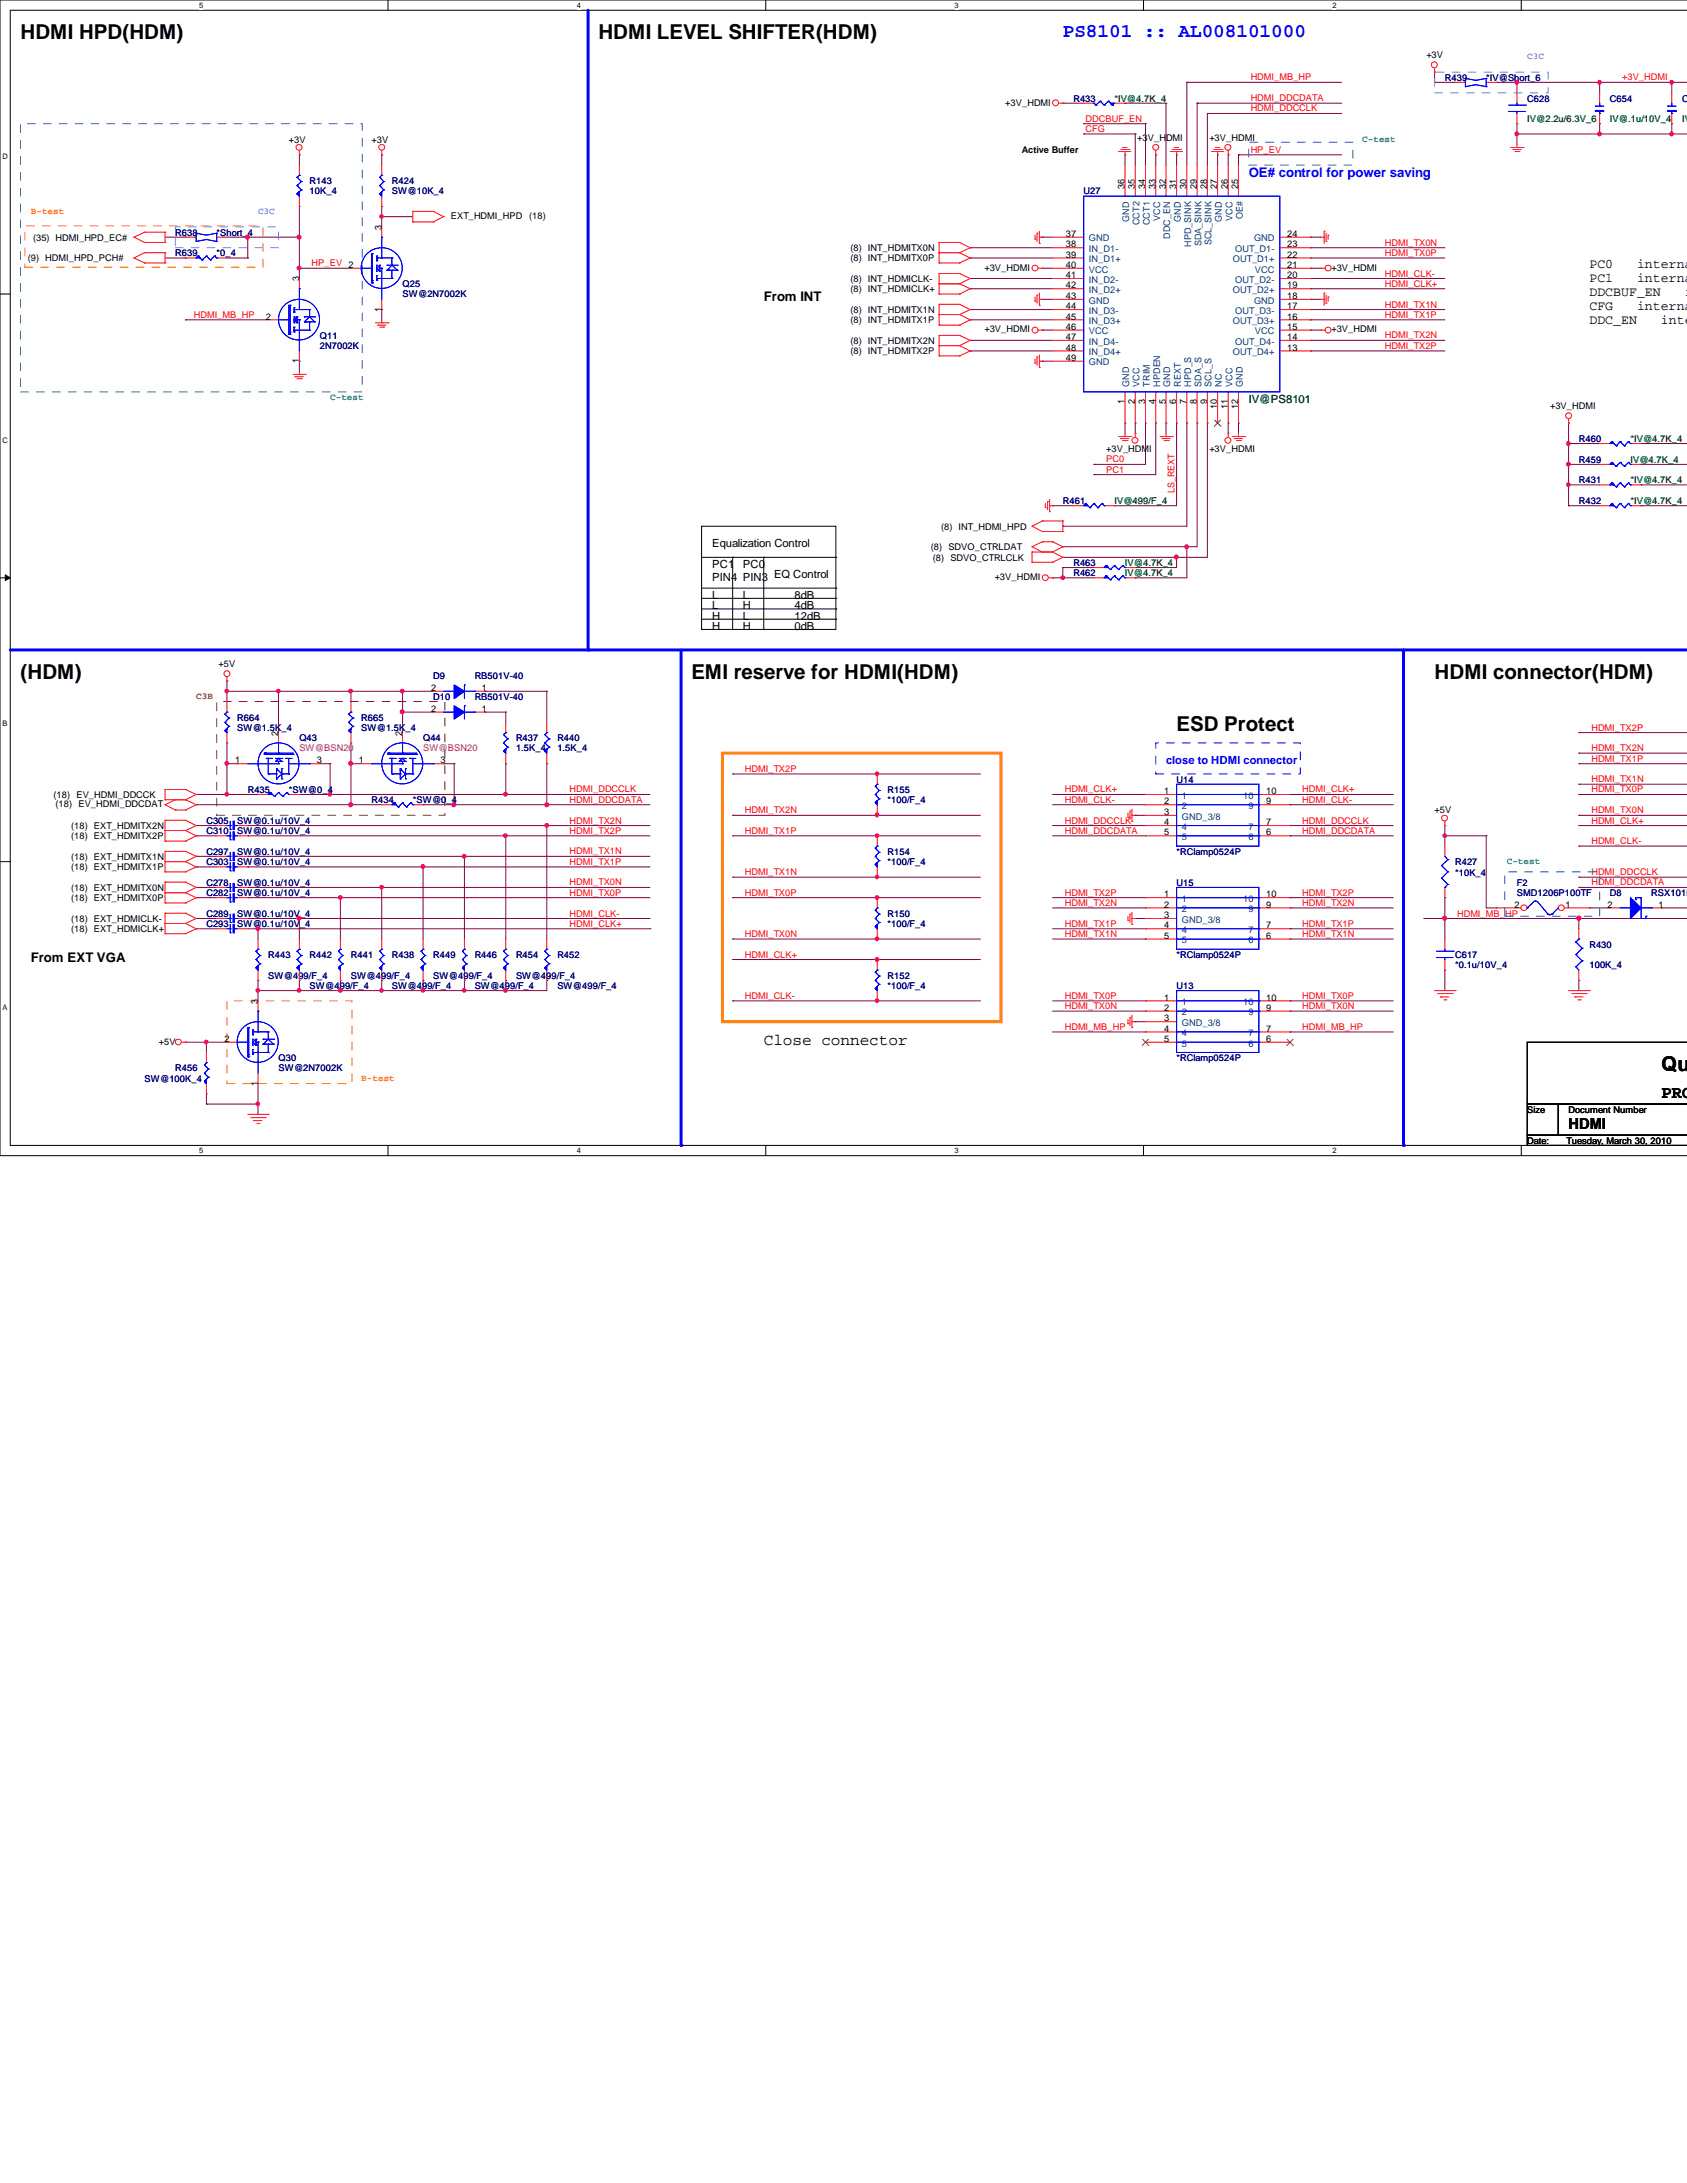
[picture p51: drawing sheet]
<svg xmlns="http://www.w3.org/2000/svg" width="216mm" height="279mm" viewBox="0 0 216 279" stroke-linecap="round" stroke-linejoin="round" font-family="sans-serif">
<defs><g id="words">
<g font-size="2.6">
<text x="2.6" y="5">HDMI HPD(HDM)</text>
<text x="76.6" y="5">HDMI LEVEL SHIFTER(HDM)</text>
<text x="2.6" y="87">(HDM)</text>
<text x="88.5" y="87">EMI reserve for HDMI(HDM)</text>
<text x="183.6" y="87">HDMI connector(HDM)</text>
<text x="150.6" y="93.6">ESD Protect</text>
<text x="212.6" y="137.1">Qua</text>
</g>
<text font-size="2.5" fill="#00f" x="136" y="4.7">PS8101 :: AL008101000</text>
<text font-size="2.2" x="212.6" y="140.5">PROJ</text>
<text font-size="2.1" x="97.7" y="133.7">Close connector</text>
<text font-size="1.9" x="200.7" y="144.4">HDMI</text>
<text font-size="1.7" fill="#00f" x="159.8" y="22.7">OE# control for power saving</text>
<g font-size="1.7">
<text x="203.4" y="34.3">PC0</text>
<text x="209.5" y="34.3">internal</text>
<text x="97.7" y="38.5">From INT</text>
<text x="203.4" y="36.1">PC1</text>
<text x="203.4" y="37.9">DDCBUF_EN</text>
<text x="203.4" y="39.7">CFG</text>
<text x="203.4" y="41.4">DDC_EN</text>
<text x="209.5" y="36.1">internal</text>
<text x="209.5" y="39.7">internal</text>
<text x="212.6" y="41.4">inter</text>
<text x="215.6" y="37.9">in</text>
<text x="3.9" y="123.1">From EXT VGA</text>
</g>
<text font-size="1.4" fill="#008000" x="159.8" y="51.5">IV@PS8101</text>
<g font-size="1.4">
<text x="91.1" y="70">Equalization Control</text>
<text x="91.1" y="72.7">PC1</text>
<text x="91.1" y="74.4">PIN4 PIN3</text>
<text x="91.1" y="77.9">L</text>
<text x="91.1" y="76.6">L</text>
<text x="95.1" y="77.9">H</text>
<text x="95.1" y="72.7">PC0</text>
<text x="95.1" y="76.6">L</text>
<text x="99.1" y="74">EQ Control</text>
<text x="101.7" y="76.6">8dB</text>
<text x="101.7" y="77.9">4dB</text>
<text x="91.1" y="79.3">H</text>
<text x="91.1" y="80.6">H</text>
<text x="95.1" y="80.6">H</text>
<text x="95.1" y="79.3">L</text>
<text x="101.7" y="80.6">0dB</text>
<text x="101.7" y="79.3">12dB</text>
</g>
<text font-size="1.4" fill="#00f" x="149.2" y="97.7">close to HDMI connector</text>
<g font-size="1.2" fill="#f00">
<text x="160.1" y="10.3">HDMI_MB_HP</text>
<text x="207.6" y="10.3">+3V_HDMI</text>
<text x="138.9" y="15.6">DDCBUF_EN</text>
<text x="138.9" y="16.9">CFG</text>
<text x="160.1" y="13">HDMI_DDCDATA</text>
<text x="160.1" y="14.3">HDMI_DDCCLK</text>
<text x="160.1" y="19.6">HP_EV</text>
<text x="39.9" y="34.1">HP_EV 2</text>
<text x="177.2" y="32.8">HDMI_TX0P</text>
<text x="177.2" y="31.5">HDMI_TX0N</text>
<text x="177.2" y="35.4">HDMI_CLK-</text>
<text x="24.8" y="40.7">HDMI_MB_HP</text>
<text x="177.2" y="36.7">HDMI_CLK+</text>
<text x="177.2" y="40.7">HDMI_TX1P</text>
<text x="177.2" y="39.4">HDMI_TX1N</text>
<text x="177.2" y="43.3">HDMI_TX2N</text>
<text x="177.2" y="44.7">HDMI_TX2P</text>
<text x="141.6" y="59.2">PC0</text>
<text x="141.6" y="60.5">PC1</text>
<text x="150.3" y="63.1" transform="rotate(-90 150.3 63.1)">LS_REXT</text>
<text x="203.7" y="93.5">HDMI_TX2P</text>
<text x="72.9" y="101.4">HDMI_DDCCLK</text>
<text x="95.3" y="98.8">HDMI_TX2P</text>
<text x="136.3" y="101.4">HDMI_CLK+</text>
<text x="166.7" y="101.4">HDMI_CLK+</text>
<text x="203.7" y="101.4">HDMI_TX0P</text>
<text x="203.7" y="97.5">HDMI_TX1P</text>
<text x="203.7" y="100.1">HDMI_TX1N</text>
<text x="203.7" y="96.1">HDMI_TX2N</text>
<text x="72.9" y="106.7">HDMI_TX2P</text>
<text x="72.9" y="105.4">HDMI_TX2N</text>
<text x="72.9" y="102.7">HDMI_DDCDATA</text>
<text x="95.3" y="106.7">HDMI_TX1P</text>
<text x="95.3" y="104.1">HDMI_TX2N</text>
<text x="136.3" y="102.7">HDMI_CLK-</text>
<text x="136.3" y="106.7">HDMI_DDCDATA</text>
<text x="136.3" y="105.4">HDMI_DDCCLK</text>
<text x="166.7" y="105.4">HDMI_DDCCLK</text>
<text x="166.7" y="102.7">HDMI_CLK-</text>
<text x="166.7" y="106.7">HDMI_DDCDATA</text>
<text x="203.7" y="105.4">HDMI_CLK+</text>
<text x="203.7" y="104.1">HDMI_TX0N</text>
<text x="72.9" y="113.3">HDMI_TX0N</text>
<text x="72.9" y="110.7">HDMI_TX1P</text>
<text x="72.9" y="109.3">HDMI_TX1N</text>
<text x="95.3" y="112">HDMI_TX1N</text>
<text x="203.7" y="113.3">HDMI_DDCDATA</text>
<text x="203.7" y="112">HDMI_DDCCLK</text>
<text x="203.7" y="108">HDMI_CLK-</text>
<text x="72.9" y="117.3">HDMI_CLK-</text>
<text x="72.9" y="114.6">HDMI_TX0P</text>
<text x="72.9" y="118.6">HDMI_CLK+</text>
<text x="95.3" y="119.9">HDMI_TX0N</text>
<text x="95.3" y="114.6">HDMI_TX0P</text>
<text x="136.3" y="119.9">HDMI_TX1N</text>
<text x="136.3" y="116">HDMI_TX2N</text>
<text x="136.3" y="118.6">HDMI_TX1P</text>
<text x="136.3" y="114.6">HDMI_TX2P</text>
<text x="166.7" y="118.6">HDMI_TX1P</text>
<text x="166.7" y="116">HDMI_TX2N</text>
<text x="166.7" y="119.9">HDMI_TX1N</text>
<text x="166.7" y="114.6">HDMI_TX2P</text>
<text x="186.5" y="117.3">HDMI_MB_HP</text>
<text x="95.3" y="122.6">HDMI_CLK+</text>
<text x="95.3" y="127.8">HDMI_CLK-</text>
<text x="136.3" y="129.2">HDMI_TX0N</text>
<text x="136.3" y="127.8">HDMI_TX0P</text>
<text x="136.3" y="131.8">HDMI_MB_HP</text>
<text x="166.7" y="127.8">HDMI_TX0P</text>
<text x="166.7" y="129.2">HDMI_TX0N</text>
<text x="166.7" y="131.8">HDMI_MB_HP</text>
</g>
<g font-size="1.2">
<text x="182.5" y="7.5">+3V</text>
<text x="128.7" y="13.5">+3V_HDMI</text>
<text x="145.5" y="18">+3V_HDMI</text>
<text x="154.8" y="18">+3V_HDMI</text>
<text x="37" y="18.2">+3V</text>
<text x="47.5" y="18.2">+3V</text>
<text x="130.8" y="19.6">Active Buffer</text>
<text x="48.8" y="29.4" transform="rotate(-90 48.8 29.4)">3</text>
<text x="57.7" y="28">EXT_HDMI_HPD</text>
<text x="67.7" y="28">(18)</text>
<text x="143.9" y="24.2" transform="rotate(-90 143.9 24.2)">36</text>
<text x="145.2" y="24.2" transform="rotate(-90 145.2 24.2)">35</text>
<text x="146.6" y="24.2" transform="rotate(-90 146.6 24.2)">34</text>
<text x="147.9" y="24.2" transform="rotate(-90 147.9 24.2)">33</text>
<text x="149.2" y="24.2" transform="rotate(-90 149.2 24.2)">32</text>
<text x="150.5" y="24.2" transform="rotate(-90 150.5 24.2)">31</text>
<text x="151.8" y="24.2" transform="rotate(-90 151.8 24.2)">30</text>
<text x="153.2" y="24.2" transform="rotate(-90 153.2 24.2)">29</text>
<text x="154.5" y="24.2" transform="rotate(-90 154.5 24.2)">28</text>
<text x="155.8" y="24.2" transform="rotate(-90 155.8 24.2)">27</text>
<text x="157.1" y="24.2" transform="rotate(-90 157.1 24.2)">26</text>
<text x="158.5" y="24.2" transform="rotate(-90 158.5 24.2)">25</text>
<text x="3.6" y="33.4">(9) HDMI_HPD_PCH#</text>
<text x="4.2" y="30.8">(35) HDMI_HPD_EC#</text>
<text x="108.8" y="32.1">(8) INT_HDMITX0N</text>
<text x="108.8" y="33.4">(8) INT_HDMITX0P</text>
<text x="126" y="34.6">+3V_HDMI</text>
<text x="136.4" y="30.3">37</text>
<text x="136.4" y="31.7">38</text>
<text x="136.4" y="33">39</text>
<text x="136.4" y="34.3">40</text>
<text x="136.4" y="35.6">41</text>
<text x="164.7" y="35.6">20</text>
<text x="164.7" y="34.3">21</text>
<text x="164.7" y="33">22</text>
<text x="164.7" y="31.7">23</text>
<text x="164.7" y="30.3">24</text>
<text x="170.4" y="34.6">+3V_HDMI</text>
<text x="34" y="40.9">2</text>
<text x="38.3" y="36" transform="rotate(-90 38.3 36)">3</text>
<text x="48.8" y="39.9" transform="rotate(-90 48.8 39.9)">1</text>
<text x="108.8" y="36.1">(8) INT_HDMICLK-</text>
<text x="108.8" y="37.4">(8) INT_HDMICLK+</text>
<text x="108.8" y="40">(8) INT_HDMITX1N</text>
<text x="108.8" y="41.4">(8) INT_HDMITX1P</text>
<text x="136.4" y="36.9">42</text>
<text x="136.4" y="38.3">43</text>
<text x="136.4" y="39.6">44</text>
<text x="136.4" y="40.9">45</text>
<text x="164.7" y="40.9">16</text>
<text x="164.7" y="39.6">17</text>
<text x="164.7" y="38.3">18</text>
<text x="164.7" y="36.9">19</text>
<text x="38.3" y="46.5" transform="rotate(-90 38.3 46.5)">1</text>
<text x="108.8" y="44">(8) INT_HDMITX2N</text>
<text x="108.8" y="45.3">(8) INT_HDMITX2P</text>
<text x="126" y="42.5">+3V_HDMI</text>
<text x="136.4" y="42.2">46</text>
<text x="136.4" y="43.5">47</text>
<text x="136.4" y="44.9">48</text>
<text x="136.4" y="46.2">49</text>
<text x="164.7" y="43.5">14</text>
<text x="164.7" y="44.9">13</text>
<text x="164.7" y="42.2">15</text>
<text x="170.4" y="42.5">+3V_HDMI</text>
<text x="143.9" y="51.7" transform="rotate(-90 143.9 51.7)">1</text>
<text x="145.2" y="51.7" transform="rotate(-90 145.2 51.7)">2</text>
<text x="146.6" y="51.7" transform="rotate(-90 146.6 51.7)">3</text>
<text x="147.9" y="51.7" transform="rotate(-90 147.9 51.7)">4</text>
<text x="149.2" y="51.7" transform="rotate(-90 149.2 51.7)">5</text>
<text x="150.5" y="51.7" transform="rotate(-90 150.5 51.7)">6</text>
<text x="151.8" y="51.7" transform="rotate(-90 151.8 51.7)">7</text>
<text x="153.2" y="51.7" transform="rotate(-90 153.2 51.7)">8</text>
<text x="154.5" y="51.7" transform="rotate(-90 154.5 51.7)">9</text>
<text x="155.8" y="52.4" transform="rotate(-90 155.8 52.4)">10</text>
<text x="157.1" y="52.4" transform="rotate(-90 157.1 52.4)">11</text>
<text x="158.5" y="52.4" transform="rotate(-90 158.5 52.4)">12</text>
<text x="198.4" y="52.3">+3V_HDMI</text>
<text x="141.6" y="57.9">+3V_HDMI</text>
<text x="154.8" y="57.9">+3V_HDMI</text>
<text x="119.1" y="70.4">(8) SDVO_CTRLDAT</text>
<text x="119.4" y="71.8">(8) SDVO_CTRLCLK</text>
<text x="120.4" y="67.8">(8) INT_HDMI_HPD</text>
<text x="127.3" y="74.3">+3V_HDMI</text>
<text x="28" y="85.3">+5V</text>
<text x="55.2" y="88.4">2</text>
<text x="61.7" y="88.4">1</text>
<text x="35.6" y="94.1" transform="rotate(-90 35.6 94.1)">2</text>
<text x="51.5" y="94.1" transform="rotate(-90 51.5 94.1)">2</text>
<text x="55.2" y="91.1">2</text>
<text x="61.7" y="91.1">1</text>
<text x="30.1" y="97.7">1</text>
<text x="40.6" y="97.7">3</text>
<text x="45.9" y="97.7">1</text>
<text x="56.4" y="97.7">3</text>
<text x="149" y="101.6">1</text>
<text x="162.1" y="101.6">10</text>
<text x="6.9" y="102.2">(18) EV_HDMI_DDCCK</text>
<text x="7.1" y="103.3">(18) EV_HDMI_DDCDAT</text>
<text x="9.1" y="106.1">(18) EXT_HDMITX2N</text>
<text x="9.1" y="107.4">(18) EXT_HDMITX2P</text>
<text x="149" y="103">2</text>
<text x="149" y="104.3">3</text>
<text x="149" y="105.6">4</text>
<text x="149" y="106.9">5</text>
<text x="162.1" y="106.9">6</text>
<text x="162.1" y="105.6">7</text>
<text x="162.1" y="103">9</text>
<text x="183.6" y="104.1">+5V</text>
<text x="9.1" y="110.1">(18) EXT_HDMITX1N</text>
<text x="9.1" y="111.4">(18) EXT_HDMITX1P</text>
<text x="9.1" y="118">(18) EXT_HDMICLK-</text>
<text x="9.1" y="119.3">(18) EXT_HDMICLK+</text>
<text x="9.1" y="114">(18) EXT_HDMITX0N</text>
<text x="9.1" y="115.4">(18) EXT_HDMITX0P</text>
<text x="149" y="114.9">1</text>
<text x="149" y="116.2">2</text>
<text x="149" y="117.5">3</text>
<text x="149" y="118.8">4</text>
<text x="162.1" y="118.8">7</text>
<text x="162.1" y="116.2">9</text>
<text x="162.1" y="114.9">10</text>
<text x="193.8" y="116.2">2</text>
<text x="200.4" y="116.2">1</text>
<text x="205.7" y="116.2">2</text>
<text x="212.3" y="116.2">1</text>
<text x="149" y="120.1">5</text>
<text x="162.1" y="120.1">6</text>
<text x="33" y="128.5" transform="rotate(-90 33 128.5)">3</text>
<text x="149" y="128.1">1</text>
<text x="149" y="129.4">2</text>
<text x="149" y="130.7">3</text>
<text x="162.1" y="129.4">9</text>
<text x="162.1" y="128.1">10</text>
<text x="20.3" y="133.7">+5V</text>
<text x="28.7" y="133.4">2</text>
<text x="149" y="132">4</text>
<text x="149" y="133.4">5</text>
<text x="162.1" y="133.4">6</text>
<text x="162.1" y="132">7</text>
<text x="33" y="138.9" transform="rotate(-90 33 138.9)">1</text>
<text x="195.5" y="142.4">Size</text>
<text x="200.7" y="142.4">Document Number</text>
<text x="195.5" y="146.4">Date:</text>
<text x="200.5" y="146.4">Tuesday, March 30, 2010</text>
</g>
<g font-size="1.2" fill="#000080">
<text x="184.9" y="10.3">R439</text>
<text x="190.2" y="10.3">*IV@Short_6</text>
<text x="137.4" y="13">R433</text>
<text x="195.5" y="13">C628</text>
<text x="206" y="13">C654</text>
<text x="215.3" y="13">C62</text>
<text x="39.6" y="23.5">R143</text>
<text x="50.2" y="23.5">R424</text>
<text x="39.6" y="24.8">10K_4</text>
<text x="50.2" y="24.8">SW@10K_4</text>
<text x="138.7" y="24.8">U27</text>
<text x="22.4" y="32.8">R639</text>
<text x="22.4" y="30.1">R638</text>
<text x="27.7" y="32.8">*0_4</text>
<text x="27.7" y="30.1">*Short_4</text>
<text x="51.5" y="36.7">Q25</text>
<text x="51.5" y="38.1">SW@2N7002K</text>
<text x="40.9" y="43.3">Q11</text>
<text x="40.9" y="44.7">2N7002K</text>
<text x="202.1" y="59.2">R459</text>
<text x="202.1" y="56.6">R460</text>
<text x="136" y="64.5">R461</text>
<text x="202.1" y="61.8">R431</text>
<text x="202.1" y="64.5">R432</text>
<text x="137.4" y="72.4">R463</text>
<text x="137.4" y="73.7">R462</text>
<text x="55.5" y="87">D9</text>
<text x="55.5" y="89.6">D10</text>
<text x="60.7" y="87">RB501V-40</text>
<text x="60.7" y="89.6">RB501V-40</text>
<text x="30.4" y="92.2">R664</text>
<text x="30.4" y="93.6">SW@1.5K_4</text>
<text x="38.3" y="94.9">Q43</text>
<text x="46.2" y="92.2">R665</text>
<text x="46.2" y="93.6">SW@1.5K_4</text>
<text x="54.1" y="94.9">Q44</text>
<text x="66" y="94.9">R437</text>
<text x="71.3" y="94.9">R440</text>
<text x="31.7" y="101.5">R435</text>
<text x="37" y="101.5">*SW@0_4</text>
<text x="66" y="96.2">1.5K_4</text>
<text x="71.3" y="96.2">1.5K_4</text>
<text x="113.6" y="101.5">R155</text>
<text x="150.6" y="100.2">U14</text>
<text x="26.4" y="106.8">C310</text>
<text x="26.4" y="105.5">C305</text>
<text x="30.4" y="106.8">SW@0.1u/10V_4</text>
<text x="30.4" y="105.5">SW@0.1u/10V_4</text>
<text x="47.5" y="102.8">R434</text>
<text x="52.8" y="102.8">*SW@0_4</text>
<text x="113.6" y="102.8">*100/F_4</text>
<text x="26.4" y="110.7">C303</text>
<text x="26.4" y="109.4">C297</text>
<text x="26.4" y="113.4">C278</text>
<text x="30.4" y="110.7">SW@0.1u/10V_4</text>
<text x="30.4" y="109.4">SW@0.1u/10V_4</text>
<text x="30.4" y="113.4">SW@0.1u/10V_4</text>
<text x="113.6" y="109.4">R154</text>
<text x="113.6" y="110.7">*100/F_4</text>
<text x="150.6" y="113.4">U15</text>
<text x="150.6" y="109.4">*RClamp0524P</text>
<text x="186.2" y="110.7">R427</text>
<text x="186.2" y="112.1">*10K_4</text>
<text x="194.1" y="113.4">F2</text>
<text x="26.4" y="114.7">C282</text>
<text x="26.4" y="118.7">C293</text>
<text x="26.4" y="117.3">C289</text>
<text x="30.4" y="114.7">SW@0.1u/10V_4</text>
<text x="30.4" y="118.7">SW@0.1u/10V_4</text>
<text x="30.4" y="117.3">SW@0.1u/10V_4</text>
<text x="113.6" y="117.3">R150</text>
<text x="113.6" y="118.7">*100/F_4</text>
<text x="194.1" y="114.7">SMD1206P100TF</text>
<text x="206" y="114.7">D8</text>
<text x="211.3" y="114.7">RSX101M-</text>
<text x="34.3" y="122.6">R443</text>
<text x="34.3" y="125.3">SW@499/F_4</text>
<text x="39.6" y="122.6">R442</text>
<text x="44.9" y="122.6">R441</text>
<text x="44.9" y="125.3">SW@499/F_4</text>
<text x="50.2" y="122.6">R438</text>
<text x="55.5" y="122.6">R449</text>
<text x="55.5" y="125.3">SW@499/F_4</text>
<text x="60.7" y="122.6">R446</text>
<text x="66" y="122.6">R454</text>
<text x="66" y="125.3">SW@499/F_4</text>
<text x="71.3" y="122.6">R452</text>
<text x="113.6" y="125.3">R152</text>
<text x="150.6" y="122.6">*RClamp0524P</text>
<text x="186.2" y="122.6">C617</text>
<text x="186.2" y="123.9">*0.1u/10V_4</text>
<text x="203.4" y="121.3">R430</text>
<text x="203.4" y="123.9">100K_4</text>
<text x="39.6" y="126.6">SW@499/F_4</text>
<text x="50.2" y="126.6">SW@499/F_4</text>
<text x="60.7" y="126.6">SW@499/F_4</text>
<text x="71.3" y="126.6">SW@499/F_4</text>
<text x="113.6" y="126.6">*100/F_4</text>
<text x="150.6" y="126.6">U13</text>
<text x="22.4" y="137.1">R456</text>
<text x="35.6" y="135.8">Q30</text>
<text x="35.6" y="137.1">SW@2N7002K</text>
<text x="150.6" y="135.8">*RClamp0524P</text>
<text x="18.5" y="138.5">SW@100K_4</text>
</g>
<g font-size="1.2" fill="#8080ff">
<text x="195.5" y="7.6">C3C</text>
<text x="33" y="27.4">C3C</text>
</g>
<g font-size="1.2" fill="#008000">
<text x="142.6" y="13">*IV@4.7K_4</text>
<text x="195.5" y="15.6">IV@2.2u/6.3V_6</text>
<text x="206" y="15.6">IV@.1u/10V_4</text>
<text x="215.3" y="15.6">IV@</text>
<text x="208.7" y="59.2">IV@4.7K_4</text>
<text x="208.7" y="56.6">*IV@4.7K_4</text>
<text x="142.6" y="64.5">IV@499/F_4</text>
<text x="208.7" y="61.8">*IV@4.7K_4</text>
<text x="208.7" y="64.5">*IV@4.7K_4</text>
<text x="144" y="72.4">IV@4.7K_4</text>
<text x="144" y="73.7">IV@4.7K_4</text>
</g>
<g font-size="1.2" fill="#008080">
<text x="174.3" y="18.1">C-test</text>
<text x="42.2" y="51.1">C-test</text>
<text x="192.8" y="110.6">C-test</text>
</g>
<g font-size="1.2" fill="#ff8000">
<text x="3.9" y="27.4">B-test</text>
<text x="46.2" y="138.3">B-test</text>
</g>
<g font-size="1.2" fill="#004080">
<text x="144.5" y="28.4" transform="rotate(-90 144.5 28.4)">GND</text>
<text x="145.8" y="28.8" transform="rotate(-90 145.8 28.8)">CCT2</text>
<text x="147.2" y="28.8" transform="rotate(-90 147.2 28.8)">CCT1</text>
<text x="148.5" y="28.2" transform="rotate(-90 148.5 28.2)">VCC</text>
<text x="151.1" y="28.4" transform="rotate(-90 151.1 28.4)">GND</text>
<text x="156.4" y="28.4" transform="rotate(-90 156.4 28.4)">GND</text>
<text x="157.7" y="28.2" transform="rotate(-90 157.7 28.2)">VCC</text>
<text x="159" y="28.1" transform="rotate(-90 159 28.1)">OE#</text>
<text x="139.4" y="30.9">GND</text>
<text x="139.4" y="32.3">IN_D1-</text>
<text x="139.4" y="33.6">IN_D1+</text>
<text x="139.4" y="34.9">VCC</text>
<text x="149.8" y="30.6" transform="rotate(-90 149.8 30.6)">DDC_EN</text>
<text x="152.4" y="31.6" transform="rotate(-90 152.4 31.6)">HPD_SINK</text>
<text x="153.8" y="31.5" transform="rotate(-90 153.8 31.5)">SDA_SINK</text>
<text x="155.1" y="31.4" transform="rotate(-90 155.1 31.4)">SCL_SINK</text>
<text x="157.8" y="33.6">OUT_D1+</text>
<text x="158.1" y="32.3">OUT_D1-</text>
<text x="160.5" y="30.9">GND</text>
<text x="160.6" y="34.9">VCC</text>
<text x="139.4" y="36.2">IN_D2-</text>
<text x="139.4" y="37.5">IN_D2+</text>
<text x="139.4" y="38.9">GND</text>
<text x="139.4" y="40.2">IN_D3-</text>
<text x="139.4" y="41.5">IN_D3+</text>
<text x="157.8" y="41.5">OUT_D3+</text>
<text x="157.8" y="37.5">OUT_D2+</text>
<text x="158.1" y="40.2">OUT_D3-</text>
<text x="158.1" y="36.2">OUT_D2-</text>
<text x="160.5" y="38.9">GND</text>
<text x="139.4" y="42.8">VCC</text>
<text x="139.4" y="44.1">IN_D4-</text>
<text x="139.4" y="45.5">IN_D4+</text>
<text x="139.4" y="46.8">GND</text>
<text x="157.8" y="45.5">OUT_D4+</text>
<text x="158.1" y="44.1">OUT_D4-</text>
<text x="160.6" y="42.8">VCC</text>
<text x="144.5" y="49.5" transform="rotate(-90 144.5 49.5)">GND</text>
<text x="145.8" y="49.5" transform="rotate(-90 145.8 49.5)">VCC</text>
<text x="147.2" y="49.5" transform="rotate(-90 147.2 49.5)">TRIM</text>
<text x="148.5" y="49.5" transform="rotate(-90 148.5 49.5)">HPDEN</text>
<text x="149.8" y="49.5" transform="rotate(-90 149.8 49.5)">GND</text>
<text x="151.1" y="49.5" transform="rotate(-90 151.1 49.5)">REXT</text>
<text x="152.4" y="49.5" transform="rotate(-90 152.4 49.5)">HPD_S</text>
<text x="153.8" y="49.5" transform="rotate(-90 153.8 49.5)">SDA_S</text>
<text x="155.1" y="49.5" transform="rotate(-90 155.1 49.5)">SCL_S</text>
<text x="156.4" y="49.5" transform="rotate(-90 156.4 49.5)">NC</text>
<text x="157.7" y="49.5" transform="rotate(-90 157.7 49.5)">VCC</text>
<text x="159" y="49.5" transform="rotate(-90 159 49.5)">GND</text>
<text x="151.3" y="102.2">1</text>
<text x="151.3" y="103.5">2</text>
<text x="151.3" y="104.9">GND_3/8</text>
<text x="151.3" y="106.2">4</text>
<text x="151.3" y="107.5">5</text>
<text x="159.1" y="102.2">10</text>
<text x="159.8" y="107.5">6</text>
<text x="159.8" y="106.2">7</text>
<text x="159.8" y="103.5">9</text>
<text x="151.3" y="115.4">1</text>
<text x="151.3" y="116.8">2</text>
<text x="151.3" y="118.1">GND_3/8</text>
<text x="151.3" y="119.4">4</text>
<text x="159.1" y="115.4">10</text>
<text x="159.8" y="119.4">7</text>
<text x="159.8" y="116.8">9</text>
<text x="151.3" y="120.7">5</text>
<text x="159.8" y="120.7">6</text>
<text x="151.3" y="128.7">1</text>
<text x="151.3" y="130">2</text>
<text x="151.3" y="131.3">GND_3/8</text>
<text x="159.1" y="128.7">10</text>
<text x="159.8" y="130">9</text>
<text x="151.3" y="132.6">4</text>
<text x="151.3" y="133.9">5</text>
<text x="159.8" y="133.9">6</text>
<text x="159.8" y="132.6">7</text>
</g>
<text font-size="1.2" fill="#804000" x="25.1" y="89.5">C3B</text>
<g font-size="1.2" fill="#f0f">
<text x="38.3" y="96.2">SW@BSN20</text>
<text x="54.1" y="96.2">SW@BSN20</text>
</g>
<g font-size="1">
<text x="25.5" y="1">5</text>
<text x="73.8" y="1">4</text>
<text x="122.2" y="1">3</text>
<text x="170.5" y="1">2</text>
<text x=".3" y="20.3">D</text>
<text x=".3" y="56.6">C</text>
<text x=".3" y="93">B</text>
<text x=".3" y="129.3">A</text>
<text x="25.5" y="147.6">5</text>
<text x="73.8" y="147.6">4</text>
<text x="122.2" y="147.6">3</text>
<text x="170.5" y="147.6">2</text>
</g>
</g></defs>
<path d="M215.9 0h-215.9v147.9h215.9M215.9 1.3h-214.6v145.3h214.6" fill="none" stroke="#000" stroke-width=".13"/>
<g fill="#fff">
<path d="M25.5 .2h.5v1h-.5z"/>
<path d="M25.5 146.8h.5v1h-.5z"/>
</g>
<path d="M49.7 0v1.3M49.7 146.6v1.3" fill="none" stroke="#000" stroke-width=".13"/>
<g fill="#fff">
<path d="M73.8 .2h.5v1h-.5z"/>
<path d="M73.8 146.8h.5v1h-.5z"/>
</g>
<path d="M98 0v1.3M98 146.6v1.3" fill="none" stroke="#000" stroke-width=".13"/>
<g fill="#fff">
<path d="M122.2 .2h.5v1h-.5z"/>
<path d="M122.2 146.8h.5v1h-.5z"/>
</g>
<path d="M146.3 0v1.3M146.3 146.6v1.3" fill="none" stroke="#000" stroke-width=".13"/>
<g fill="#fff">
<path d="M170.5 .2h.5v1h-.5z"/>
<path d="M170.5 146.8h.5v1h-.5z"/>
</g>
<path d="M194.7 0v1.3M194.7 146.6v1.3" fill="none" stroke="#000" stroke-width=".13"/>
<g fill="#fff">
<path d="M.3 19.5h.7v1h-.7z"/>
<path d="M.3 55.8h.7v1.1h-.7z"/>
</g>
<path d="M0 37.6h1.3" fill="none" stroke="#000" stroke-width=".13"/>
<path d="M.3 92.1h.7v1.1h-.7z" fill="#fff"/>
<path d="M0 74h1.3M.7 73.6l.6 .4-.6 .3z" fill="none" stroke="#000" stroke-width=".13"/>
<path d="M.7 73.6l.6 .4-.6 .3z" fill="#000"/>
<path d="M.3 128.4h.7v1.1h-.7z" fill="#fff"/>
<path d="M0 110.3h1.3" fill="none" stroke="#000" stroke-width=".13"/>
<path d="M112.3 114.9h.1M112.3 114.9h13.2" fill="none" stroke="#800040" stroke-width=".13"/>
<path d="M112.1 114.7h.3l.1 .2-.1 .1-.2 .1-.1-.1z" fill-rule="evenodd" fill="#f0f"/>
<path d="M112.1 114.7h.3l.1 .2-.1 .1-.2 .1-.1-.1z" fill="none" stroke="#f0f" stroke-width=".13"/>
<path d="M112.3 107h.1M112.3 107h13.2" fill="none" stroke="#800040" stroke-width=".13"/>
<path d="M112.1 106.8h.3l.1 .1-.1 .2-.2 .1-.1-.1z" fill-rule="evenodd" fill="#f0f"/>
<path d="M112.1 106.8h.3l.1 .1-.1 .2-.2 .1-.1-.1z" fill="none" stroke="#f0f" stroke-width=".13"/>
<path d="M112.3 99.1h.1M112.3 99.1h13.2" fill="none" stroke="#800040" stroke-width=".13"/>
<path d="M112.1 98.9h.3l.1 .1-.1 .2-.2 .1-.1-.1z" fill-rule="evenodd" fill="#f0f"/>
<path d="M112.1 98.9h.3l.1 .1-.1 .2-.2 .1-.1-.1z" fill="none" stroke="#f0f" stroke-width=".13"/>
<path d="M112.3 128.1h.1M112.3 128.1h13.2" fill="none" stroke="#800040" stroke-width=".13"/>
<path d="M112.1 127.9h.3l.1 .2-.1 .1-.2 .1-.1-.1z" fill-rule="evenodd" fill="#f0f"/>
<path d="M112.1 127.9h.3l.1 .2-.1 .1-.2 .1-.1-.1z" fill="none" stroke="#f0f" stroke-width=".13"/>
<path d="M112.3 122.8h.1M112.3 122.8h13.2" fill="none" stroke="#800040" stroke-width=".13"/>
<path d="M112.1 122.6h.1l.2 .1v.3l-.2 .1-.1-.1z" fill-rule="evenodd" fill="#f0f"/>
<path d="M112.1 122.6h.1l.2 .1v.3l-.2 .1-.1-.1z" fill="none" stroke="#f0f" stroke-width=".13"/>
<path d="M112.3 112.3h.1M112.3 112.3h13.2" fill="none" stroke="#800040" stroke-width=".13"/>
<path d="M112.1 112.1h.3l.1 .1-.1 .2-.2 .1-.1-.1z" fill-rule="evenodd" fill="#f0f"/>
<path d="M112.1 112.1h.3l.1 .1-.1 .2-.2 .1-.1-.1z" fill="none" stroke="#f0f" stroke-width=".13"/>
<path d="M112.3 120.2h.1M112.3 120.2h13.2" fill="none" stroke="#800040" stroke-width=".13"/>
<path d="M112.1 120h.3l.1 .1-.1 .2-.2 .1-.1-.1z" fill-rule="evenodd" fill="#f0f"/>
<path d="M112.1 120h.3l.1 .1-.1 .2-.2 .1-.1-.1z" fill="none" stroke="#f0f" stroke-width=".13"/>
<path d="M112.3 104.4h.1M112.3 104.4h13.2" fill="none" stroke="#800040" stroke-width=".13"/>
<path d="M112.1 104.1h.1l.2 .1v.3l-.2 .1-.1-.1z" fill-rule="evenodd" fill="#f0f"/>
<path d="M112.1 104.1h.1l.2 .1v.3l-.2 .1-.1-.1z" fill="none" stroke="#f0f" stroke-width=".13"/>
<g fill="none" stroke="#800040" stroke-width=".13">
<path d="M134.7 116.2h11.9M134.7 118.9h11.9M134.7 114.9h11.9M134.7 103h11.9M134.7 101.7h11.9M134.7 105.7h11.9M134.7 107h11.9M145.3 117.6h.1M145.3 104.4h.1M145.3 117.6h1.3M145.3 104.4h1.3M146.6 116.2h.1"/>
<path d="M146.6 118.9h.1M146.6 114.9h.1M146.6 103h.1M146.6 101.7h.1M146.6 107h.1M146.6 105.7h.1M165.1 118.9h.1M165.1 116.2h.1M165.1 114.9h.1M165.1 105.7h.1M165.1 103h.1M165.1 107h.1"/>
<path d="M165.1 101.7h.1M165.1 116.2h13.2M165.1 118.9h13.2M165.1 114.9h13.2M165.1 103h13.2M165.1 101.7h13.2M165.1 105.7h13.2M165.1 107h13.2M182.2 117.6h.1M182.2 117.6h2.7M184.9 107h.1M184.9 107v1.3"/>
<path d="M134.7 120.2h11.9M134.7 129.4h11.9M134.7 128.1h11.9M134.7 132.1h11.9M145.3 130.8h.1M145.3 130.8h1.3M146.6 120.2h.1M146.6 129.4h.1M146.6 128.1h.1M146.6 132.1h.1M165.1 128.1h.1M165.1 129.4h.1"/>
<path d="M165.1 120.2h.1M165.1 132.1h.1M165.1 120.2h13.2M165.1 129.4h13.2M165.1 128.1h13.2M165.1 132.1h13.2"/>
</g>
<path d="M184.7 106.8h.3l.1 .1-.1 .2-.1 .1-.2-.1z" fill-rule="evenodd" fill="#f0f"/>
<path d="M184.7 106.8h.3l.1 .1-.1 .2-.1 .1-.2-.1z" fill="none" stroke="#f0f" stroke-width=".13"/>
<path d="M184.9 114.9h.1M184.9 114.9v2.7" fill="none" stroke="#800040" stroke-width=".13"/>
<path d="M184.7 117.3h.2l.2 .1-.1 .3-.1 .1-.2-.1z" fill-rule="evenodd" fill="#f0f"/>
<path d="M184.7 117.3h.2l.2 .1-.1 .3-.1 .1-.2-.1z" fill="none" stroke="#f0f" stroke-width=".13"/>
<path d="M202.1 113.6h.1M202.1 112.3h.1M202.1 117.6h.1M202.1 113.6h13.8M202.1 112.3h13.8M202.1 117.6h13.8M212.6 116.2h.1M212.6 116.2h3.3M202.1 125.5h.1M202.1 125.5v1.3" fill="none" stroke="#800040" stroke-width=".13"/>
<circle cx="202.1" cy="117.5" r=".26" fill="#f0f"/>
<circle cx="202.1" cy="117.5" r=".26" fill="none" stroke="#f0f" stroke-width=".13"/>
<path d="M150.6 71.3h.1M150.6 71.3h3.9" fill="none" stroke="#800040" stroke-width=".13"/>
<circle cx="150.5" cy="71.3" r=".26" fill="#f0f"/>
<circle cx="150.5" cy="71.3" r=".26" fill="none" stroke="#f0f" stroke-width=".13"/>
<path d="M134.7 74h.1M136 72.6h.1M136 72.6v1.4h-1.3M136 72.6h4M151.9 70h.1M151.9 70h1.3" fill="none" stroke="#800040" stroke-width=".13"/>
<path d="M151.7 69.8l.1-.1 .3 .1-.1 .4h-.2h-.1z" fill-rule="evenodd" fill="#f0f"/>
<path d="M151.7 69.8l.1-.1 .3 .1-.1 .4h-.2h-.1z" fill="none" stroke="#f0f" stroke-width=".13"/>
<path d="M136 71.3h.1M136 70h.1M136 74h.1M136 71.3h14.6M136 70h15.9M136 74h4M145.3 72.6h.1M150.6 71.3h.1M150.6 71.3v1.3h-5.3M151.9 70h.1M151.9 70v4" fill="none" stroke="#800040" stroke-width=".13"/>
<circle cx="136" cy="73.9" r=".25" fill="#f0f"/>
<circle cx="136" cy="73.9" r=".25" fill="none" stroke="#f0f" stroke-width=".13"/>
<g fill="none" stroke="#800040" stroke-width=".13">
<path d="M136 13.2h.1M136 13.2h2.7M138.7 15.8h.1M138.7 17.1h.1M138.7 15.8h7.9M138.7 17.1h6.6M144 13.2h.1M144 19.8h.1M144 13.2h5.2M144 19.8v1.3M145.3 17.1h.1M145.3 17.1v4"/>
<path d="M146.6 15.8h.1M146.6 15.8v5.3M147.9 19.8h.1M147.9 19.8v1.3M149.2 13.2h.1M149.2 13.2v7.9M150.6 19.8h.1M150.6 19.8v1.3M151.9 10.5h.1M151.9 10.5h19.8M151.9 10.5v10.6M153.2 13.2h.1"/>
<path d="M153.2 13.2h18.5M153.2 13.2v7.9M154.5 14.5h.1M154.5 14.5h17.2M154.5 14.5v6.6M155.8 19.8h.1M155.8 19.8v1.3M157.2 19.8h.1M157.2 19.8v1.3M158.5 19.8h.1M158.5 19.8h13.2M158.5 19.8v1.3"/>
<path d="M38.3 34.3h.1M38.3 34.3v1.3M124.2 31.7h.1M124.2 33h.1M124.2 31.7h10.5M124.2 33h10.5M133.4 30.4h.1M133.4 38.3h.1M133.4 34.3h.1M133.4 34.3h1.3M133.4 38.3h1.3M133.4 30.4h1.3"/>
<path d="M167.7 34.3h.1M167.7 38.3h.1M167.7 30.4h.1M167.7 34.3h1.3M167.7 38.3h1.3M167.7 30.4h1.3M23.7 40.9h.1M23.7 40.9h10.6M133.4 46.2h.1M133.4 42.2h.1M133.4 46.2h1.3M133.4 42.2h1.3"/>
<path d="M140 59.4h.1M144 54.1h.1M144 54.1v1.4M145.3 54.1h.1M145.3 54.1v1.4M146.6 54.1h.1M146.6 54.1v5.3h-6.6M147.9 54.1h.1M147.9 54.1v6.6h-7.9M149.2 54.1h.1M149.2 54.1v1.4M150.6 54.1h.1"/>
<path d="M150.6 54.1v10.6h-8M151.9 54.1h.1M151.9 54.1v13.3h-15.9M153.2 54.1h.1M153.2 54.1v15.9M154.5 54.1h.1M154.5 54.1v17.2M157.2 54.1h.1M157.2 54.1v1.4M158.5 54.1h.1M158.5 54.1v1.4M167.7 42.2h.1"/>
<path d="M167.7 42.2h1.3M134.7 64.7h.1M134.7 64.7h2.7M136 67.4h.1M140 60.7h.1M142.6 64.7h.1M145.3 74h.1M145.3 74h6.6M184.9 117.6h.1M184.9 117.6v2.6M184.9 124.2h.1M184.9 124.2v2.6"/>
</g>
<circle cx="38.3" cy="34.3" r=".25" fill="#f0f"/>
<circle cx="38.3" cy="34.3" r=".25" fill="none" stroke="#f0f" stroke-width=".13"/>
<path d="M48.9 39.6h.1M48.9 27.7h.1M48.9 26.4h.1M48.9 26.4v2.6M48.9 39.6v1.3" fill="none" stroke="#800040" stroke-width=".13"/>
<path d="M48.7 27.5h.3l.1 .2-.1 .2h-.2h-.1z" fill-rule="evenodd" fill="#f0f"/>
<path d="M48.7 27.5h.3l.1 .2-.1 .2h-.2h-.1z" fill="none" stroke="#f0f" stroke-width=".13"/>
<g fill="none" stroke="#800040" stroke-width=".13">
<path d="M38.3 19.8h.1M38.3 19.8v1.3M48.9 19.8h.1M48.9 19.8v1.3M38.3 34.3h.1M38.3 34.3h6.6M48.9 27.7h.1M48.9 27.7h3.9M38.3 46.2h.1M38.3 46.2v1.3M25.1 113.6h.1M25.1 118.9h.1"/>
<path d="M25.1 117.6h.1M25.1 109.6h.1M25.1 111h.1M25.1 107h.1M25.1 105.7h.1M25.1 114.9h.1M25.1 113.6h2.6M25.1 118.9h2.6M25.1 117.6h2.6M25.1 109.6h2.6M25.1 111h2.6M25.1 107h2.6"/>
<path d="M25.1 105.7h2.6M25.1 114.9h2.6M33 141.3h.1M33 141.3v1.3"/>
</g>
<path d="M32.8 141.1h.4v.2v.1l-.2 .1-.2-.1z" fill-rule="evenodd" fill="#f0f"/>
<path d="M32.8 141.1h.4v.2v.1l-.2 .1-.2-.1z" fill="none" stroke="#f0f" stroke-width=".13"/>
<path d="M33 126.8h.1M33 126.8v1.3M38.3 125.5h.1M38.3 125.5v1.3h-5.3M43.6 125.5h.1M43.6 125.5v1.3" fill="none" stroke="#800040" stroke-width=".13"/>
<path d="M32.8 126.6h.4v.1v.2l-.2 .1-.2-.1z" fill-rule="evenodd" fill="#f0f"/>
<path d="M32.8 126.6h.4v.1v.2l-.2 .1-.2-.1z" fill="none" stroke="#f0f" stroke-width=".13"/>
<path d="M43.6 114.9h.1M43.6 114.9v5.3M64.7 107h.1M64.7 107v13.2" fill="none" stroke="#800040" stroke-width=".13"/>
<circle cx="64.7" cy="106.9" r=".25" fill="#f0f"/>
<circle cx="64.7" cy="106.9" r=".25" fill="none" stroke="#f0f" stroke-width=".13"/>
<path d="M33 118.9h.1M33 118.9v1.3M70 105.7h.1M70 105.7v14.5" fill="none" stroke="#800040" stroke-width=".13"/>
<circle cx="70" cy="105.6" r=".25" fill="#f0f"/>
<circle cx="70" cy="105.6" r=".25" fill="none" stroke="#f0f" stroke-width=".13"/>
<path d="M48.9 113.6h.1M48.9 113.6v6.6M64.7 126.8h.1M64.7 126.8h5.3M26.4 141.3h.1M26.4 141.3h6.6" fill="none" stroke="#800040" stroke-width=".13"/>
<circle cx="64.7" cy="126.8" r=".25" fill="#f0f"/>
<circle cx="64.7" cy="126.8" r=".25" fill="none" stroke="#f0f" stroke-width=".13"/>
<path d="M43.6 126.8h.1M43.6 126.8h5.3M70 125.5h.1M70 125.5v1.3" fill="none" stroke="#800040" stroke-width=".13"/>
<path d="M48.7 126.6h.3l.1 .1-.1 .2-.2 .1-.1-.1z" fill-rule="evenodd" fill="#f0f"/>
<path d="M48.7 126.6h.3l.1 .1-.1 .2-.2 .1-.1-.1z" fill="none" stroke="#f0f" stroke-width=".13"/>
<path d="M26.4 140h.1M26.4 140v1.3M38.3 126.8h.1M38.3 126.8h5.3M48.9 125.5h.1M48.9 125.5v1.3" fill="none" stroke="#800040" stroke-width=".13"/>
<circle cx="43.6" cy="126.8" r=".25" fill="#f0f"/>
<circle cx="43.6" cy="126.8" r=".25" fill="none" stroke="#f0f" stroke-width=".13"/>
<circle cx="38.3" cy="126.8" r=".25" fill="#f0f"/>
<circle cx="38.3" cy="126.8" r=".25" fill="none" stroke="#f0f" stroke-width=".13"/>
<path d="M26.4 133.4h.1M26.4 133.4h2.6M33 125.5h.1M33 125.5v1.3M48.9 126.8h.1M54.1 125.5h.1M54.1 125.5v1.3h-5.2M59.4 126.8h.1M64.7 125.5h.1M64.7 125.5v1.3h-5.3" fill="none" stroke="#800040" stroke-width=".13"/>
<path d="M26.2 133.2h.3l.1 .2-.1 .1-.1 .1-.2-.1z" fill-rule="evenodd" fill="#f0f"/>
<path d="M26.2 133.2h.3l.1 .2-.1 .1-.1 .1-.2-.1z" fill="none" stroke="#f0f" stroke-width=".13"/>
<path d="M54.1 111h.1M54.1 111v9.2" fill="none" stroke="#800040" stroke-width=".13"/>
<path d="M53.9 110.7h.2l.2 .1v.3l-.2 .1-.2-.1z" fill-rule="evenodd" fill="#f0f"/>
<path d="M53.9 110.7h.2l.2 .1v.3l-.2 .1-.2-.1z" fill="none" stroke="#f0f" stroke-width=".13"/>
<path d="M59.4 109.6h.1M59.4 109.6v10.6M54.1 126.8h.1M54.1 126.8h5.3" fill="none" stroke="#800040" stroke-width=".13"/>
<path d="M59.2 126.6h.4v.1v.2l-.2 .1-.2-.1z" fill-rule="evenodd" fill="#f0f"/>
<path d="M59.2 126.6h.4v.1v.2l-.2 .1-.2-.1z" fill="none" stroke="#f0f" stroke-width=".13"/>
<path d="M53.9 126.6h.4l.1 .1-.1 .2-.2 .1-.2-.1z" fill-rule="evenodd" fill="#f0f"/>
<path d="M53.9 126.6h.4l.1 .1-.1 .2-.2 .1-.2-.1z" fill="none" stroke="#f0f" stroke-width=".13"/>
<path d="M38.3 117.6h.1M38.3 117.6v2.6M38.3 117.6h44.9M23.7 133.4h.1M23.7 133.4h2.7M26.4 133.4h.1M26.4 133.4v1.3M33 138.7h.1M33 138.7v2.6M59.4 125.5h.1M59.4 125.5v1.3" fill="none" stroke="#800040" stroke-width=".13"/>
<circle cx="38.3" cy="117.5" r=".26" fill="#f0f"/>
<circle cx="38.3" cy="117.5" r=".26" fill="none" stroke="#f0f" stroke-width=".13"/>
<path d="M31.7 118.9h1.3M33 118.9h.1" fill="none" stroke="#800040" stroke-width=".13"/>
<path d="M32.8 118.7h.4v.1v.2l-.2 .1-.2-.1z" fill-rule="evenodd" fill="#f0f"/>
<path d="M32.8 118.7h.4v.1v.2l-.2 .1-.2-.1z" fill="none" stroke="#f0f" stroke-width=".13"/>
<path d="M48.9 113.6h.1M48.9 113.6h34.3" fill="none" stroke="#800040" stroke-width=".13"/>
<path d="M48.7 113.4h.3l.1 .1-.1 .2-.2 .1-.1-.1z" fill-rule="evenodd" fill="#f0f"/>
<path d="M48.7 113.4h.3l.1 .1-.1 .2-.2 .1-.1-.1z" fill="none" stroke="#f0f" stroke-width=".13"/>
<path d="M54.1 111h.1M54.1 111h29.1M59.4 109.6h.1M59.4 109.6h23.8" fill="none" stroke="#800040" stroke-width=".13"/>
<path d="M59.2 109.4l.2-.1 .2 .2v.3l-.2 .1-.2-.1z" fill-rule="evenodd" fill="#f0f"/>
<path d="M59.2 109.4l.2-.1 .2 .2v.3l-.2 .1-.2-.1z" fill="none" stroke="#f0f" stroke-width=".13"/>
<path d="M64.7 107h.1M64.7 107h18.5M70 105.7h.1M70 105.7h13.2M184.9 107h.1M184.9 105.7h.1M184.9 107h5.3M184.9 105.7v1.3M202.1 117.6h.1M202.1 117.6v1.3" fill="none" stroke="#800040" stroke-width=".13"/>
<circle cx="202.1" cy="117.5" r=".26" fill="#f0f"/>
<circle cx="202.1" cy="117.5" r=".26" fill="none" stroke="#f0f" stroke-width=".13"/>
<path d="M184.9 117.6h.1M184.9 117.6h17.2" fill="none" stroke="#800040" stroke-width=".13"/>
<path d="M184.7 117.3h.2l.2 .1-.1 .3-.1 .1-.2-.1z" fill-rule="evenodd" fill="#f0f"/>
<path d="M184.7 117.3h.2l.2 .1-.1 .3-.1 .1-.2-.1z" fill="none" stroke="#f0f" stroke-width=".13"/>
<path d="M43.6 114.9h.1M43.6 114.9h39.6" fill="none" stroke="#800040" stroke-width=".13"/>
<circle cx="43.6" cy="114.9" r=".25" fill="#f0f"/>
<circle cx="43.6" cy="114.9" r=".25" fill="none" stroke="#f0f" stroke-width=".13"/>
<path d="M44.9 103h.1M44.9 103h4" fill="none" stroke="#800040" stroke-width=".13"/>
<circle cx="44.9" cy="103" r=".26" fill="#f0f"/>
<circle cx="44.9" cy="103" r=".26" fill="none" stroke="#f0f" stroke-width=".13"/>
<path d="M29 101.7h.1M29 101.7h4" fill="none" stroke="#800040" stroke-width=".13"/>
<path d="M28.8 101.5h.4l.1 .1-.1 .2-.2 .1-.2-.1z" fill-rule="evenodd" fill="#f0f"/>
<path d="M28.8 101.5h.4l.1 .1-.1 .2-.2 .1-.2-.1z" fill="none" stroke="#f0f" stroke-width=".13"/>
<path d="M64.7 101.7h.1M64.7 101.7h18.5" fill="none" stroke="#800040" stroke-width=".13"/>
<circle cx="64.7" cy="101.7" r=".25" fill="#f0f"/>
<circle cx="64.7" cy="101.7" r=".25" fill="none" stroke="#f0f" stroke-width=".13"/>
<path d="M70 97.7h.1M70 97.7v5.3M70 103h.1M70 103h13.2" fill="none" stroke="#800040" stroke-width=".13"/>
<circle cx="70" cy="103" r=".26" fill="#f0f"/>
<circle cx="70" cy="103" r=".26" fill="none" stroke="#f0f" stroke-width=".13"/>
<path d="M58.1 103h.1M58.1 103h11.9" fill="none" stroke="#800040" stroke-width=".13"/>
<circle cx="58.1" cy="103" r=".26" fill="#f0f"/>
<circle cx="58.1" cy="103" r=".26" fill="none" stroke="#f0f" stroke-width=".13"/>
<path d="M64.7 97.7h.1M64.7 97.7v4h-22.5M42.2 101.7h.1" fill="none" stroke="#800040" stroke-width=".13"/>
<path d="M42.1 101.5h.3l.1 .1-.1 .2-.2 .1-.1-.1z" fill-rule="evenodd" fill="#f0f"/>
<path d="M42.1 101.5h.3l.1 .1-.1 .2-.2 .1-.1-.1z" fill="none" stroke="#f0f" stroke-width=".13"/>
<path d="M194.1 10.5h.1M194.1 10.5v1.4" fill="none" stroke="#800040" stroke-width=".13"/>
<path d="M193.9 10.4l.2-.1 .2 .1v.3l-.2 .1-.2-.1z" fill-rule="evenodd" fill="#f0f"/>
<path d="M193.9 10.4l.2-.1 .2 .1v.3l-.2 .1-.2-.1z" fill="none" stroke="#f0f" stroke-width=".13"/>
<path d="M194.1 17.1h.1M194.1 17.1v1.4" fill="none" stroke="#800040" stroke-width=".13"/>
<path d="M193.9 17l.2-.1 .2 .1v.3l-.2 .1-.2-.1z" fill-rule="evenodd" fill="#f0f"/>
<path d="M193.9 17l.2-.1 .2 .1v.3l-.2 .1-.2-.1z" fill="none" stroke="#f0f" stroke-width=".13"/>
<path d="M194.1 17.1h.1M194.1 10.5h.1M194.1 17.1h19.9M194.1 10.5h10.6M204.7 15.8h.1M204.7 10.5h.1M204.7 17.1h.1M204.7 10.5v1.4M204.7 15.8v1.3" fill="none" stroke="#800040" stroke-width=".13"/>
<path d="M213.8 17l.1-.1 .2 .1v.3l-.2 .1-.1-.1z" fill-rule="evenodd" fill="#f0f"/>
<path d="M213.8 17l.1-.1 .2 .1v.3l-.2 .1-.1-.1z" fill="none" stroke="#f0f" stroke-width=".13"/>
<path d="M204.5 17l.2-.1 .2 .1v.3l-.2 .1-.2-.1z" fill-rule="evenodd" fill="#f0f"/>
<path d="M204.5 17l.2-.1 .2 .1v.3l-.2 .1-.2-.1z" fill="none" stroke="#f0f" stroke-width=".13"/>
<path d="M204.7 10.5h.1M204.7 10.5h9.3M214 15.8h.1M214 15.8v1.3" fill="none" stroke="#800040" stroke-width=".13"/>
<path d="M213.8 10.4l.1-.1 .2 .1v.3l-.2 .1-.1-.1z" fill-rule="evenodd" fill="#f0f"/>
<path d="M213.8 10.4l.1-.1 .2 .1v.3l-.2 .1-.1-.1z" fill="none" stroke="#f0f" stroke-width=".13"/>
<path d="M204.5 10.4l.2-.1 .2 .1v.3l-.2 .1-.2-.1z" fill-rule="evenodd" fill="#f0f"/>
<path d="M204.5 10.4l.2-.1 .2 .1v.3l-.2 .1-.2-.1z" fill="none" stroke="#f0f" stroke-width=".13"/>
<path d="M194.1 15.8h.1M194.1 15.8v1.3M214 10.5h.1M214 17.1h.1M214 10.5v1.4M214 10.5h1.9M214 17.1h1.9M200.7 59.4h.1M200.7 59.4v2.7M200.7 62.1h.1M200.7 62.1h4" fill="none" stroke="#800040" stroke-width=".13"/>
<path d="M200.5 59.2h.4l.1 .2-.1 .2h-.2h-.2z" fill-rule="evenodd" fill="#f0f"/>
<path d="M200.5 59.2h.4l.1 .2-.1 .2h-.2h-.2z" fill="none" stroke="#f0f" stroke-width=".13"/>
<path d="M200.7 56.8h.1M200.7 56.8v2.6M210 56.8h.1M210 56.8h5.9M210 62.1h.1M210 64.7h.1M210 62.1h5.9M210 64.7h5.9" fill="none" stroke="#800040" stroke-width=".13"/>
<path d="M200.5 59.2h.4l.1 .2-.1 .2h-.2h-.2z" fill-rule="evenodd" fill="#f0f"/>
<path d="M200.5 59.2h.4l.1 .2-.1 .2h-.2h-.2z" fill="none" stroke="#f0f" stroke-width=".13"/>
<path d="M200.5 56.6l.2-.1 .2 .1v.3l-.2 .1-.2-.1z" fill-rule="evenodd" fill="#f0f"/>
<path d="M200.5 56.6l.2-.1 .2 .1v.3l-.2 .1-.2-.1z" fill="none" stroke="#f0f" stroke-width=".13"/>
<g fill="none" stroke="#800040" stroke-width=".13">
<path d="M183.6 9.2h.1M183.6 9.2v1.3h2.6M186.2 10.5h.1M191.5 10.5h.1M191.5 10.5h2.6M200.7 56.8h.1M200.7 59.4h.1M200.7 54.1h.1M200.7 56.8h4M200.7 59.4h4M200.7 54.1v2.7M210 59.4h.1"/>
<path d="M210 59.4h5.9M51.5 88.5h.1M51.5 88.5h4"/>
</g>
<circle cx="51.5" cy="88.4" r=".25" fill="#f0f"/>
<circle cx="51.5" cy="88.4" r=".25" fill="none" stroke="#f0f" stroke-width=".13"/>
<g fill="none" stroke="#800040" stroke-width=".13">
<path d="M124.2 35.6h.1M124.2 37h.1M124.2 39.6h.1M124.2 35.6h10.5M124.2 37h10.5M124.2 39.6h10.5M167.7 33h.1M167.7 31.7h.1M167.7 35.6h.1M167.7 37h.1M167.7 39.6h.1M167.7 33h17.2"/>
<path d="M167.7 31.7h17.2M167.7 35.6h17.2M167.7 37h17.2M167.7 39.6h17.2M124.2 43.6h.1M124.2 44.9h.1M124.2 40.9h.1M124.2 43.6h10.5M124.2 44.9h10.5M124.2 40.9h10.5M167.7 43.6h.1M167.7 44.9h.1"/>
<path d="M167.7 40.9h.1M167.7 43.6h17.2M167.7 44.9h17.2M167.7 40.9h17.2M200.7 62.1h.1M200.7 62.1v2.6M51.5 91.1h.1M51.5 91.1h4M93.8 99.1h.1M93.8 99.1h18.5M202.1 97.7h.1M202.1 93.8h.1"/>
<path d="M202.1 96.4h.1M202.1 97.7h13.8M202.1 93.8h13.8M202.1 96.4h13.8M31.7 107h.1M31.7 109.6h.1M31.7 111h.1M31.7 113.6h.1M31.7 114.9h.1M31.7 117.6h.1M31.7 105.7h.1M31.7 107h33"/>
<path d="M31.7 109.6h27.7M31.7 111h22.4M31.7 113.6h17.2M31.7 114.9h11.9M31.7 117.6h6.6M31.7 105.7h38.3M33 118.9h50.2M83.2 118.9h.1M93.8 112.3h.1M93.8 107h.1M93.8 104.4h.1M93.8 114.9h.1"/>
<path d="M93.8 107h18.5M93.8 114.9h18.5M93.8 112.3h18.5M93.8 104.4h18.5M202.1 101.7h.1M202.1 105.7h.1M202.1 100.4h.1M202.1 104.4h.1M202.1 108.3h.1M202.1 105.7h13.8M202.1 104.4h13.8M202.1 101.7h13.8"/>
<path d="M202.1 100.4h13.8M202.1 108.3h13.8M93.8 128.1h.1M93.8 122.8h.1M93.8 120.2h.1M93.8 128.1h18.5M93.8 122.8h18.5M93.8 120.2h18.5"/>
</g>
<path d="M200.5 61.9h.4l.1 .1-.1 .2-.2 .1-.2-.1z" fill-rule="evenodd" fill="#f0f"/>
<path d="M200.5 61.9h.4l.1 .1-.1 .2-.2 .1-.2-.1z" fill="none" stroke="#f0f" stroke-width=".13"/>
<path d="M31.7 30.4h.1M31.7 30.4h6.6M38.3 30.4h.1M38.3 30.4v3.9M200.7 64.7h.1M200.7 64.7h4" fill="none" stroke="#800040" stroke-width=".13"/>
<circle cx="38.3" cy="30.4" r=".26" fill="#f0f"/>
<circle cx="38.3" cy="30.4" r=".26" fill="none" stroke="#f0f" stroke-width=".13"/>
<path d="M21.1 33h2.6M21.1 30.4h2.6M23.7 33h.1M23.7 30.4h.1M29 33h2.7M31.7 33h.1M31.7 30.4h.1M31.7 30.4v2.6" fill="none" stroke="#800040" stroke-width=".13"/>
<circle cx="31.7" cy="30.4" r=".26" fill="#f0f"/>
<circle cx="31.7" cy="30.4" r=".26" fill="none" stroke="#f0f" stroke-width=".13"/>
<path d="M29 30.4h2.7M31.7 30.4h.1M38.3 26.4h.1M38.3 26.4v4M35.6 88.5h.1M35.6 88.5v5.3" fill="none" stroke="#800040" stroke-width=".13"/>
<path d="M35.4 88.3h.4l.1 .1-.1 .2-.2 .1-.2-.1z" fill-rule="evenodd" fill="#f0f"/>
<path d="M35.4 88.3h.4l.1 .1-.1 .2-.2 .1-.2-.1z" fill="none" stroke="#f0f" stroke-width=".13"/>
<path d="M51.5 91.1h.1M51.5 91.1v2.7" fill="none" stroke="#800040" stroke-width=".13"/>
<circle cx="51.5" cy="91.1" r=".26" fill="#f0f"/>
<circle cx="51.5" cy="91.1" r=".26" fill="none" stroke="#f0f" stroke-width=".13"/>
<path d="M44.9 97.7h.1M44.9 97.7h1.3M44.9 97.7v5.3M56.8 97.7h.1M56.8 97.7h1.3M58.1 97.7h.1M58.1 97.7v5.3h-4M54.1 103h.1" fill="none" stroke="#800040" stroke-width=".13"/>
<circle cx="44.9" cy="97.7" r=".26" fill="#f0f"/>
<circle cx="44.9" cy="97.7" r=".26" fill="none" stroke="#f0f" stroke-width=".13"/>
<path d="M29 97.7h.1M29 97.7v4M40.9 97.7h1.3M42.2 97.7h.1M25.1 103h.1M25.1 103h19.8" fill="none" stroke="#800040" stroke-width=".13"/>
<path d="M28.8 97.5h.2l.2 .1v.3l-.2 .1-.2-.1z" fill-rule="evenodd" fill="#f0f"/>
<path d="M28.8 97.5h.2l.2 .1v.3l-.2 .1-.2-.1z" fill="none" stroke="#f0f" stroke-width=".13"/>
<g fill="none" stroke="#800040" stroke-width=".13">
<path d="M42.2 97.7v4M44.9 88.5h.1M44.9 88.5h6.6M62.1 88.5h.1M62.1 91.1h.1M62.1 88.5h7.9M62.1 91.1h2.6M64.7 91.1h.1M64.7 91.1v1.4M70 88.5h.1M70 88.5v4M25.1 101.7h.1"/>
<path d="M25.1 101.7h3.9M38.3 101.7h.1M38.3 101.7h3.9M42.2 101.7h.1"/>
</g>
<circle cx="44.9" cy="88.4" r=".25" fill="#f0f"/>
<circle cx="44.9" cy="88.4" r=".25" fill="none" stroke="#f0f" stroke-width=".13"/>
<g fill="none" stroke="#800040" stroke-width=".13">
<path d="M29 87.2h.1M29 95.1h.1M29 88.5h.1M29 87.2v2.6M29 95.1v2.6h1.4M29 88.5h15.9M30.4 97.7h.1M35.6 88.5h.1M44.9 95.1h.1M44.9 88.5h.1M44.9 88.5v1.3M44.9 95.1v2.6"/>
<path d="M51.5 91.1h.1M51.5 88.5v2.6"/>
</g>
<path d="M28.8 88.3h.4l.1 .1-.1 .2-.2 .1-.2-.1z" fill-rule="evenodd" fill="#f0f"/>
<path d="M28.8 88.3h.4l.1 .1-.1 .2-.2 .1-.2-.1z" fill="none" stroke="#f0f" stroke-width=".13"/>
<path d="M190.2 107h.1M190.2 107v9.2h1.3M191.5 116.2h.1M203.4 116.2h.1M203.4 116.2h2.6" fill="none" stroke="#800040" stroke-width=".13"/>
<g fill="none" stroke="#f00" stroke-width=".13">
<path d="M38.3 19.8h.1M38.3 19.3v.5M48.9 19.8h.1M48.9 19.3v.5M135.5 13.2h.5M136 13.2h.1M143.2 19.4h.1M143.2 19.4h1.5M143.4 19.1h1.1M143.7 18.9h.1M143.7 18.9h.5M144 19.4h.1"/>
<path d="M144 19.4v.4M144.5 19.1h.1M147.9 19.8h.1M147.9 19.3v.5M149.8 19.4h.1M149.8 19.4h1.5M150 19.1h1.1M150.3 18.9h.1M150.3 18.9h.5M150.6 19.4h.1M150.6 19.4v.4M151.1 19.1h.1"/>
<path d="M155.1 19.4h.1M155.1 19.4h1.5M155.3 19.1h1.1M155.6 18.9h.1M155.6 18.9h.5M155.8 19.4h.1M155.8 19.4v.4M156.4 19.1h.1M157.2 19.8h.1M157.2 19.3v.5M183.6 9.2h.1M183.6 8.7v.5"/>
<path d="M193.3 18.9h1.6M193.6 19.1h.1M193.6 19.1h1.1M193.9 19.4h.5M194.1 18.9h.1M194.1 18.5v.4M194.4 19.4h.1M194.9 18.9h.1M17.1 33h.1M17.1 30.4h.1M17.1 33l1.4 .7M17.1 30.4l1.4 .6"/>
<path d="M18.5 32.3h.1M18.5 33.7h.1M18.5 29.7h.1M18.5 31h.1M18.5 31h2.6M18.5 32.3h2.6M18.5 33.7h2.6M18.5 32.3l-1.4 .7M18.5 29.7h2.6M18.5 29.7l-1.4 .7M21.1 33.7h.1M21.1 32.3h.1"/>
<path d="M21.1 31h.1M21.1 29.7h.1M21.1 29.7v1.3M21.1 32.3v1.4M52.8 27.1h.1M52.8 28.4h.1M52.8 27.1h2.7M52.8 27.1v1.3M52.8 28.4h2.7M55.5 27.1h.1M55.5 28.4h.1M55.5 27.1l1.3 .6"/>
<path d="M56.8 27.7h.1M56.8 27.7l-1.3 .7M120.2 31h.1M120.2 32.3h.1M120.2 33.7h.1M120.2 35h.1M120.2 36.3h.1M120.2 37.6h.1M120.2 38.9h.1M120.2 31h2.6M120.2 31v2.7M120.2 35v2.6"/>
<path d="M120.2 38.9v2.7M120.2 32.3h2.6M120.2 33.7h2.6M120.2 35h2.6M120.2 36.3h2.6M120.2 37.6h2.6M120.2 38.9h2.6M122.8 31h.1M122.8 32.3h.1M122.8 33.7h.1M122.8 35h.1M122.8 36.3h.1"/>
<path d="M122.8 37.6h.1M122.8 38.9h.1M122.8 31l1.4 .7M122.8 32.3l1.4 .7M122.8 35l1.4 .6M122.8 36.3l1.4 .7M122.8 38.9l1.4 .7M124.2 31.7h.1M124.2 33h.1M124.2 35.6h.1M124.2 37h.1M124.2 39.6h.1"/>
<path d="M124.2 31.7l-1.4 .6M124.2 33l-1.4 .7M124.2 35.6l-1.4 .7M124.2 37l-1.4 .6M124.2 39.6l-1.4 .7M132.5 30.6h.1M132.5 38.6h.1M132.5 30.1v.5M132.5 38v.6M132.7 29.8h.1M132.7 37.8h.1M132.7 29.8v1.1"/>
<path d="M132.7 37.8v1M132.9 34.3h.5M133 30.4h.1M133 31.2h.1M133 38.3h.1M133 39.1h.1M133 29.6v1.6M133 37.5v1.6M133 30.4h.4M133 38.3h.4M133.4 34.3h.1M169 34.3h.1"/>
<path d="M169 34.3h.6M169 30.4h.5M169 38.3h.5M169.5 38.3h.1M169.5 37.5h.1M169.5 30.4h.1M169.5 29.6h.1M169.5 29.6v1.6M169.5 37.5v1.6M169.7 38.8h.1M169.7 30.9h.1M169.7 29.8v1.1"/>
<path d="M169.7 37.8v1M170 38h.1M170 30.1h.1M170 30.1v.5M170 38v.6M37.5 47.9h1.6M37.8 48.2h.1M37.8 48.2h1M38 48.5h.6M38.3 47.9h.1M38.3 47.5v.4M38.6 48.5h.1"/>
<path d="M39.1 47.9h.1M48 41.3h1.7M48.3 41.6h.1M48.3 41.6h1.1M48.6 41.9h.5M48.9 41.3h.1M48.9 40.9v.4M49.1 41.9h.1M49.7 41.3h.1M120.2 40.3h.1M120.2 41.6h.1M120.2 42.9h.1"/>
<path d="M120.2 44.2h.1M120.2 45.6h.1M120.2 42.9v2.7M120.2 40.3h2.6M120.2 41.6h2.6M120.2 42.9h2.6M120.2 44.2h2.6M120.2 45.6h2.6M122.8 40.3h.1M122.8 41.6h.1M122.8 42.9h.1M122.8 44.2h.1"/>
<path d="M122.8 45.6h.1M122.8 40.3l1.4 .6M122.8 42.9l1.4 .7M122.8 44.2l1.4 .7M124.2 40.9h.1M124.2 43.6h.1M124.2 44.9h.1M124.2 40.9l-1.4 .7M124.2 43.6l-1.4 .6M124.2 44.9l-1.4 .7M132.5 46.5h.1M132.5 46v.5"/>
<path d="M132.7 45.7h.1M132.7 45.7v1M132.9 42.2h.5M133 46.2h.1M133 47h.1M133 46.2h.4M133 45.4v1.6M133.4 42.2h.1M143.2 55.9h1.5M143.4 56.1h.1M143.4 56.1h1.1M143.7 56.4h.5"/>
<path d="M144 55.9h.1M144 55.5v.4M144.2 56.4h.1M144.7 55.9h.1M145.3 55.5h.1M145.3 55.5v.5M148.5 55.9h1.5M148.7 56.1h.1M148.7 56.1h1.1M149 56.4h.5M149.2 55.9h.1M149.2 55.5v.4"/>
<path d="M149.5 56.4h.1M150 55.9h.1M157.2 55.5h.1M157.2 55.5v.5M157.7 55.9h1.6M157.9 56.1h.1M157.9 56.1h1.1M158.2 56.4h.5M158.5 55.9h.1M158.5 55.5v.4M158.7 56.4h.1M159.3 55.9h.1"/>
<path d="M169 42.2h.1M169 42.2h.6M200.7 54.1h.1M200.7 53.6v.5M132.1 67.4h.1M132.1 70h.1M132.1 70.7h.1M132.1 72h.1M132.1 67.4l1.3 .6M132.1 70.7h2.6M132.1 70l1.3 .7M132.1 70.7v1.3"/>
<path d="M132.1 72h2.6M133.4 66.7h.1M133.4 68h.1M133.4 69.3h.1M133.4 70.7h.1M133.4 66.7h2.6M133.4 66.7l-1.3 .7M133.4 68h2.6M133.4 69.3l-1.3 .7M133.4 69.3h1.3M133.8 65h.1M133.8 64.4v.6"/>
<path d="M134.1 64.2h.1M134.1 64.2v1M134.2 74h.5M134.3 64.7h.1M134.3 65.5h.1M134.3 64.7h.4M134.3 63.9v1.6M134.7 69.3h.1M134.7 70.7h.1M134.7 72h.1M134.7 74h.1M134.7 69.3l1.3 .7"/>
<path d="M134.7 70.7l1.3 .6M136 68h.1M136 66.7h.1M136 70h.1M136 71.3h.1M136 66.7v1.3M136 70l-1.3 .7M136 71.3l-1.3 .7M29 87.2h.1M29 86.7v.5M21.1 116.9h.1M21.1 118.2h.1"/>
<path d="M21.1 119.5h.1M21.1 112.9h.1M21.1 114.3h.1M21.1 109h.1M21.1 110.3h.1M21.1 115.6h.1M21.1 105h.1M21.1 106.3h.1M21.1 111.6h.1M21.1 107.7h.1M21.1 102.4h.1M21.1 101h.1"/>
<path d="M21.1 103h.1M21.1 116.9h2.6M21.1 101v1.4M21.1 105v2.7M21.1 109v2.6M21.1 112.9v2.7M21.1 116.9v2.6M21.1 118.2h2.6M21.1 119.5h2.6M21.1 112.9h2.6M21.1 114.3h2.6M21.1 109h2.6"/>
<path d="M21.1 110.3h2.6M21.1 115.6h2.6M21.1 105h2.6M21.1 106.3h2.6M21.1 111.6h2.6M21.1 107.7h2.6M21.1 101h2.6M21.1 102.4h2.6M21.1 103l1.3 .7M22.4 102.4h.1M22.4 103.7h.1M22.4 102.4l-1.3 .6"/>
<path d="M22.4 103.7h1.3M23.7 116.9h.1M23.7 118.2h.1M23.7 119.5h.1M23.7 112.9h.1M23.7 114.3h.1M23.7 109h.1M23.7 110.3h.1M23.7 115.6h.1M23.7 105h.1M23.7 106.3h.1M23.7 111.6h.1"/>
<path d="M23.7 107.7h.1M23.7 101h.1M23.7 102.4h.1M23.7 103.7h.1M23.7 116.9l1.4 .7M23.7 118.2l1.4 .7M23.7 112.9l1.4 .7M23.7 109l1.4 .6M23.7 114.3l1.4 .6M23.7 105l1.4 .7M23.7 110.3l1.4 .7M23.7 106.3l1.4 .7"/>
<path d="M23.7 101l1.4 .7M23.7 102.4l1.4 .6M25.1 117.6h.1M25.1 118.9h.1M25.1 113.6h.1M25.1 109.6h.1M25.1 114.9h.1M25.1 105.7h.1M25.1 111h.1M25.1 107h.1M25.1 101.7h.1M25.1 103h.1"/>
<path d="M25.1 117.6l-1.4 .6M25.1 118.9l-1.4 .6M25.1 113.6l-1.4 .7M25.1 109.6l-1.4 .7M25.1 114.9l-1.4 .7M25.1 105.7l-1.4 .6M25.1 111l-1.4 .6M25.1 107l-1.4 .7M25.1 101.7l-1.4 .7M25.1 103l-1.4 .7M144.4 104.6h.1M144.4 117.8h.1"/>
<path d="M144.4 104.1v.5M144.4 117.3v.5M144.6 103.8h.1M144.6 117h.1M144.6 103.8v1.1M144.6 117v1.1M144.9 104.4h.1M144.9 105.1h.1M144.9 117.6h.1M144.9 118.3h.1M144.9 104.4h.4M144.9 103.5v1.6"/>
<path d="M144.9 116.8v1.5M144.9 117.6h.4M184.9 105.7h.1M184.9 105.1v.6M23.2 133.4h.5M23.7 133.4h.1M144.4 131h.1M144.4 130.5v.5M144.6 130.2h.1M144.6 130.2v1.1M144.9 130.8h.1M144.9 131.5h.1"/>
<path d="M144.9 130v1.5M144.9 130.8h.4M183.6 126.8h2.6M184 127.2h1.8M184.4 127.6h.1M184.4 127.6h1M184.8 128h.2M185 128h.1M185.8 127.2h.1M186.2 126.8h.1M200.7 126.8h2.7M201.2 127.2h1.8"/>
<path d="M201.5 127.6h.1M201.5 127.6h1.1M201.9 128h.3M202.2 128h.1M203 127.2h.1M203.4 126.8h.1M31.7 142.6h2.6M32.1 143h1.9M32.5 143.4h.1M32.5 143.4h1M32.9 143.8h.2M33.1 143.8h.1"/>
<path d="M34 143h.1M34.3 142.6h.1"/>
<circle cx="38.3" cy="18.9" r=".37"/>
<circle cx="48.9" cy="18.9" r=".37"/>
<circle cx="135.1" cy="13.2" r=".38"/>
<circle cx="147.9" cy="18.9" r=".37"/>
<circle cx="157.1" cy="18.9" r=".37"/>
<circle cx="183.6" cy="8.3" r=".38"/>
<circle cx="132.5" cy="34.3" r=".37"/>
<circle cx="170" cy="34.3" r=".37"/>
<circle cx="132.5" cy="42.2" r=".38"/>
<circle cx="145.3" cy="56.4" r=".37"/>
<circle cx="157.1" cy="56.4" r=".37"/>
<circle cx="170" cy="42.2" r=".38"/>
<circle cx="200.7" cy="53.2" r=".38"/>
<circle cx="133.8" cy="73.9" r=".37"/>
<circle cx="29" cy="86.2" r=".38"/>
<circle cx="184.9" cy="104.7" r=".37"/>
<circle cx="22.8" cy="133.4" r=".37"/>
</g>
<path d="M215.9 133.4h-20.4v7.9h20.4h-16.5v4h16.5h-20.4v1.3h20.4M195.5 141.3h3.9v4h-3.9z" fill="none" stroke="#000" stroke-width=".13"/>
<path d="M75.3 1.3v81.9M1.3 83.2h214.6" fill="none" stroke="#00f" stroke-width=".38"/>
<circle cx="75.3" cy="83.2" r=".19" fill="#00f"/>
<path d="M147.9 95.1h18.5v4h-18.5z" fill="none" stroke="#00f" stroke-width=".13" stroke-dasharray="1 1 1 1 1 1 1 1"/>
<path d="M179.6 83.2v63.4" fill="none" stroke="#00f" stroke-width=".38"/>
<circle cx="179.6" cy="146.6" r=".19" fill="#00f"/>
<path d="M87.2 83.2v63.4" fill="none" stroke="#00f" stroke-width=".38"/>
<circle cx="87.2" cy="146.6" r=".19" fill="#00f"/>
<g fill="none" stroke="#000" stroke-width=".13">
<path d="M89.8 67.4h17.2v13.2h-17.2zM89.8 71.3h17.2M89.8 77.9h17.2M89.8 79.2h17.2M89.8 76.6h17.2M89.8 75.3h17.2M93.8 71.3h.1M93.8 71.3v9.3M97.7 71.3h.1M97.7 71.3v9.3M107 71.3h.1M107 77.9h.1"/>
<path d="M107 79.2h.1M107 76.6h.1M107 75.3h.1M93.8 80.6h.1M97.7 80.6h.1"/>
</g>
<path d="M92.5 96.4h35.6v34.4h-35.6z" fill="none" stroke="#ff8000" stroke-width=".38"/>
<path d="M3.2 28.9h30.5v5.3h-30.5zM29 128.1h16v10.6h-16z" fill="none" stroke="#ff8000" stroke-width=".13" stroke-dasharray="1 1 1 1 1 1 1 1"/>
<path d="M2.6 15.8h43.8v34.4h-43.8zM159.8 18.2h13.3v2.9h-13.3zM192.6 111.6h12.1v5.7h-12.1z" fill="none" stroke="#0080c0" stroke-width=".13" stroke-dasharray="1 1 1 1 1 1 1 1"/>
<path d="M27.7 89.8h29.2v14.6h-29.2z" fill="none" stroke="#804000" stroke-width=".13" stroke-dasharray="1 1 1 1 1 1 1 1"/>
<path d="M183.6 9.2h14.5v2.7h-14.5zM22.4 29h13.2v2.7h-13.2z" fill="none" stroke="#8080ff" stroke-width=".13" stroke-dasharray="1 1 1 1 1 1 1 1"/>
<path d="M112.3 114.9v1.3M112.3 118.9v1.3M184.9 120.2v1.3M184.9 122.8v1.4" fill="none" stroke="#f00" stroke-width=".13"/>
<g fill="none" stroke="#00f" stroke-width=".13">
<path d="M112 118.6h.1M112 117.6h.1M112 116.5h.1M112 118.6l.3 .3M112 117.6l.5 .5M112 116.5l.5 .5M112.3 116.2h.1M112.3 116.2l-.3 .3M112.5 118.1h.1M112.5 117h.1M112.5 118.1l-.5 .5M112.5 117l-.5 .6"/>
<path d="M183.9 122.6h.1M183.9 122.6h2.1M183.9 121.8h2.1M184.9 121.8h.1M184.9 122.6h.1M184.9 121.5v.3M184.9 122.6v.2M186 121.8h.1"/>
</g>
<path d="M112.3 118.3v.6l-.3-.3z" fill-rule="evenodd" fill="#00f"/>
<g fill="none" stroke="#00f" stroke-width=".13">
<path d="M112 118.6h.1M112 117.6h.1M112 116.5h.1M112 118.6l.3 .3M112 117.6l.5 .5M112 116.5l.5 .5M112.3 118.3v.6l-.3-.3zM112.3 116.2h.1M112.3 116.2l-.3 .3M112.5 118.1h.1M112.5 117h.1M112.5 118.1l-.5 .5"/>
<path d="M112.5 117l-.5 .6"/>
</g>
<path d="M112.3 118.3v.6l-.3-.3z" fill-rule="evenodd" fill="#00f"/>
<g fill="none" stroke="#00f" stroke-width=".13">
<path d="M193.1 14.3h.1M193.1 14.3h2.1M193.1 13.5h2.1M194.1 13.5h.1M194.1 14.3h.1M194.1 13.2v.3M194.1 14.3v.2M195.2 13.5h.1M46.2 34.3h1.3M47.5 36.1h.1M47.5 34.3h.1M47.5 36.2h.1"/>
<path d="M47.5 36.2h.2M47.7 32.5h.1M47.7 35.9h.1M47.7 36.2h.1M47.7 32.5h-.2v3.7M47.7 32.5v3.7M48.2 33h.1M48.2 34.3h.1M48.2 34h.1M48.2 34.7h.1M48.2 35.3h.1M48.2 35.8h.1"/>
<path d="M48.2 32.8h.1M48.2 33.3h.1M48.2 33.4h.1M48.2 35.6h.1M48.2 35.9h.1M48.2 33h2M48.2 34.3l.4 .4M48.2 32.8v.6M48.2 34v.7M48.2 35.3v.6M48.2 35.6h2M48.5 34.6h.1"/>
<path d="M48.6 34.7h.1M48.6 34h.1M48.6 34.3h.1M48.6 34.3h.3M48.6 34l-.4 .3M48.6 34v.7M48.9 34.3h.1M48.9 30.4h.1M48.9 30.4v2.6M48.9 34.3v4M49.5 34.6h.1M49.5 34h.1"/>
<path d="M49.5 34.6h1.3M49.5 34h1.3M49.7 34.6h.1M49.8 34.6h.1M50.2 34.6h.1M50.2 33h.1M50.2 34h.1M50.2 35.6h.1M50.2 33v1M50.2 34.6v1M50.2 34l.6 .6M50.2 34l-.7 .6"/>
<path d="M50.8 34.6h.1M50.8 34h.1M112.3 118.3v.6l-.3-.3zM26.2 138.4h.1M26.2 137.4h.1M26.2 136.3h.1M26.2 138.4l.2 .3M26.2 137.4l.5 .5M26.2 136.3l.5 .5M26.4 136h.1M26.4 136l-.2 .3M26.7 137.9h.1"/>
<path d="M26.7 136.8h.1M26.7 137.9l-.5 .5M26.7 136.8l-.5 .6"/>
<circle cx="48.9" cy="34.3" r="2.62"/>
</g>
<path d="M194.1 11.9v1.3M194.1 14.5v1.3M44.9 34.3h1.3M48.9 29v1.4M48.9 38.3v1.3M26.4 134.7v1.3M26.4 138.7v1.3" fill="none" stroke="#f00" stroke-width=".13"/>
<path d="M26.4 138.1v.6l-.2-.3z" fill-rule="evenodd" fill="#00f"/>
<g fill="none" stroke="#00f" stroke-width=".13">
<path d="M26.2 138.4h.1M26.2 137.4h.1M26.2 136.3h.1M26.2 138.4l.2 .3M26.2 137.4l.5 .5M26.2 136.3l.5 .5M26.4 138.1v.6l-.2-.3zM26.4 136h.1M26.4 136l-.2 .3M26.7 137.9h.1M26.7 136.8h.1M26.7 137.9l-.5 .5"/>
<path d="M26.7 136.8l-.5 .6"/>
</g>
<path d="M26.4 138.1v.6l-.2-.3z" fill-rule="evenodd" fill="#00f"/>
<path d="M29.5 115.4h.1M29.5 114.4v1M26.4 138.1v.6l-.2-.3z" fill="none" stroke="#00f" stroke-width=".13"/>
<path d="M27.7 114.9h1.3M30.4 114.9h1.3" fill="none" stroke="#f00" stroke-width=".13"/>
<path d="M29.8 114.4h.2v1h-.2z" fill-rule="evenodd" fill="#00f"/>
<path d="M29 114.9h.5M29.5 114.9h.1M29.5 115.4h.1M29.5 114.4v1M29.8 114.4h.2v1h-.2zM30 114.9h.1M30 114.9h.4" fill="none" stroke="#00f" stroke-width=".13"/>
<path d="M29.8 114.4h.2v1h-.2z" fill-rule="evenodd" fill="#00f"/>
<path d="M29 114.9h.5M29.5 114.9h.1M29.5 111.5h.1M29.5 110.4v1.1M29.8 114.4h.2v1h-.2zM30 114.9h.1M30 114.9h.4" fill="none" stroke="#00f" stroke-width=".13"/>
<path d="M27.7 111h1.3M30.4 111h1.3" fill="none" stroke="#f00" stroke-width=".13"/>
<path d="M29.8 110.4h.2v1.1h-.2z" fill-rule="evenodd" fill="#00f"/>
<path d="M29 111h.5M29.5 111h.1M29.5 111.5h.1M29.5 110.4v1.1M29.8 110.4h.2v1.1h-.2zM30 111h.1M30 111h.4" fill="none" stroke="#00f" stroke-width=".13"/>
<path d="M29.8 110.4h.2v1.1h-.2z" fill-rule="evenodd" fill="#00f"/>
<g fill="none" stroke="#00f" stroke-width=".13">
<path d="M28.8 93.5h.1M28.8 92.5h.1M28.8 91.4h.1M28.8 93.5l.2 .3M28.8 92.5l.5 .5M28.8 91.4l.5 .5M29 91.1h.1M29 91.1l-.2 .3M29.3 93h.1M29.3 91.9h.1M29.3 93l-.5 .5M29.3 91.9l-.5 .6"/>
<path d="M29 111h.5M29.5 111h.1M29.8 110.4h.2v1.1h-.2zM30 111h.1M30 111h.4"/>
</g>
<path d="M29 89.8v1.3M29 93.8v1.3" fill="none" stroke="#f00" stroke-width=".13"/>
<path d="M28.8 93.5l.2-.2v.5l-.2-.3 .2-.2z" fill-rule="evenodd" fill="#00f"/>
<g fill="none" stroke="#00f" stroke-width=".13">
<path d="M28.8 93.5l.2-.2v.5l-.2-.3 .2-.2zM28.8 93.5h.1M28.8 92.5h.1M28.8 91.4h.1M28.8 93.5l.2 .3M28.8 92.5l.5 .5M28.8 91.4l.5 .5M29 91.1h.1M29 91.1l-.2 .3M29.3 93h.1M29.3 91.9h.1M29.3 93l-.5 .5"/>
<path d="M29.3 91.9l-.5 .6"/>
</g>
<path d="M28.8 93.5l.2-.2v.5l-.2-.3 .2-.2z" fill-rule="evenodd" fill="#00f"/>
<g fill="none" stroke="#00f" stroke-width=".13">
<path d="M28.8 93.5l.2-.2v.5l-.2-.3 .2-.2zM64.4 96.1h.1M64.4 95.1h.1M64.4 94h.1M64.4 96.1l.3 .3M64.4 95.1l.6 .5M64.4 94l.6 .6M64.7 93.8h.1M64.7 93.8l-.3 .2M65 95.6h.1M65 94.6h.1M65 95.6l-.6 .5"/>
<path d="M65 94.6l-.6 .5"/>
</g>
<path d="M64.7 92.5v1.3M64.7 96.4v1.3" fill="none" stroke="#f00" stroke-width=".13"/>
<path d="M64.4 96.1l.3-.2v.5l-.3-.3 .3-.2z" fill-rule="evenodd" fill="#00f"/>
<g fill="none" stroke="#00f" stroke-width=".13">
<path d="M64.4 96.1l.3-.2v.5l-.3-.3 .3-.2zM64.4 96.1h.1M64.4 95.1h.1M64.4 94h.1M64.4 96.1l.3 .3M64.4 95.1l.6 .5M64.4 94l.6 .6M64.7 93.8h.1M64.7 93.8l-.3 .2M65 95.6h.1M65 94.6h.1M65 95.6l-.6 .5"/>
<path d="M65 94.6l-.6 .5"/>
</g>
<path d="M64.4 96.1l.3-.2v.5l-.3-.3 .3-.2z" fill-rule="evenodd" fill="#00f"/>
<path d="M64.4 96.1l.3-.2v.5l-.3-.3 .3-.2z" fill="none" stroke="#00f" stroke-width=".13"/>
<circle cx="199.8" cy="116.2" r=".37" fill="#fff"/>
<g fill="none" stroke="#f00" stroke-width=".13">
<path d="M200.2 116.2h3.2"/>
<circle cx="199.8" cy="116.2" r=".37"/>
</g>
<circle cx="195" cy="116.2" r=".37" fill="#fff"/>
<g fill="none" stroke="#f00" stroke-width=".13">
<path d="M27.7 118.9h1.3M30.4 118.9h1.3M191.5 116.2h3.1M202.1 118.9v1.3M202.1 124.2v1.3"/>
<circle cx="195" cy="116.2" r=".37"/>
</g>
<g fill="none" stroke="#00f" stroke-width=".13">
<path d="M29.5 119.4h.1M29.5 118.3v1.1M195.5 116.2h.1M196.7 115.4a.28 .28 0 0 0-.4 0l-.8 .8M196.8 115.4l1.3 1.6M198.1 117h.1M198.6 117a.31 .31 0 0 1-.5 0M198.6 117h.1M199.4 116.2l-.8 .8M201.7 123.7h.1M201.7 122.2h.1M201.7 120.6h.1"/>
<path d="M201.7 123.7l.4 .5M201.7 122.2l.8 .8M201.7 120.6l.8 .8M202.1 120.2h.1M202.1 120.2l-.4 .4M202.5 123h.1M202.5 121.4h.1M202.5 123l-.8 .7M202.5 121.4l-.8 .8"/>
</g>
<path d="M29.8 118.3h.2v1.1h-.2z" fill-rule="evenodd" fill="#00f"/>
<path d="M29 118.9h.5M29.5 118.9h.1M29.5 119.4h.1M29.5 118.3v1.1M29.8 118.3h.2v1.1h-.2zM30 118.9h.1M30 118.9h.4" fill="none" stroke="#00f" stroke-width=".13"/>
<path d="M29.8 118.3h.2v1.1h-.2z" fill-rule="evenodd" fill="#00f"/>
<g fill="none" stroke="#00f" stroke-width=".13">
<path d="M47.5 97.7h4M49.7 96.6h.1M49.7 96.4h.1M49.7 96.4h3.6v.2M49.7 96.6h3.6M49.7 96.4v.2M49.8 96.4h.1M49.9 96.6h.1M49.9 97.1h.1M49.9 97.1h.7M50 97.1h.1M50.2 99.1h.1"/>
<path d="M50.2 97.1h.1M50.2 99.1h1M50.2 97.1v2M50.6 97.1h.1M51.1 97.5h.1M51.1 97.1h.1M51.1 97.5h.8M51.1 97.1h.8M51.2 99.1h.1M51.2 99.7h.1M51.2 98.5h.1M51.2 98.4h.1"/>
<path d="M51.2 98.6h.1M51.2 97.3h.1M51.2 98.4v1.3M51.2 98.4l.7 .7M51.2 97.3l-.1 .2M51.5 97.7h.1M51.5 96.4h.1M51.5 97.1h.1M51.5 97.5h.1M51.5 95.1v1.3M51.5 97.5v.2M51.5 97.1l-.3 .2"/>
<path d="M51.5 97.1l.4 .4M51.9 99.1h.1M51.9 97.5h.1M51.9 97.1h.1M51.9 99.7h.1M51.9 98.4h.1M51.9 99.1h.9M51.9 99.1l-.7 .6M51.9 98.4v1.3M52.4 97.1h.1M52.4 97.1h.7M52.6 97.1h.1"/>
<path d="M52.8 97.1h.1M52.8 99.1h.1M52.8 97.7h2.7M52.8 97.1v2M53.1 97.1h.1M53.3 96.6h.1M55.5 97.7h.1M29 118.9h.5M29.5 118.9h.1M29.8 118.3h.2v1.1h-.2zM30 118.9h.1M30 118.9h.4"/>
<circle cx="51.5" cy="97.7" r="2.63"/>
</g>
<path d="M46.2 97.7h1.3M51.5 93.8v1.3M55.5 97.7h1.3M55.5 88.5h1.3M60.7 88.5h1.4" fill="none" stroke="#f00" stroke-width=".13"/>
<path d="M58.1 87.7l1.3 .8-1.3 .9z" fill="#00f"/>
<path d="M56.8 88.5h1.3M58.1 87.7l1.3 .8-1.3 .9zM58.1 88.5h.1M59.4 87.7h.1M59.4 87.7v1.7M59.4 88.5h1.3M60.7 88.5h.1" fill="none" stroke="#00f" stroke-width=".13"/>
<path d="M58.1 87.7l1.3 .8-1.3 .9z" fill="#00f"/>
<path d="M56.8 88.5h1.3M58.1 87.7l1.3 .8-1.3 .9zM58.1 88.5h.1M59.4 87.7h.1M59.4 87.7v1.7M59.4 88.5h1.3M60.7 88.5h.1M29.5 110.2h.1M29.5 109.1v1.1" fill="none" stroke="#00f" stroke-width=".13"/>
<path d="M27.7 109.6h1.3M30.4 109.6h1.3" fill="none" stroke="#f00" stroke-width=".13"/>
<path d="M29.8 109.1h.2v1.1h-.2z" fill-rule="evenodd" fill="#00f"/>
<path d="M29 109.6h.5M29.5 109.6h.1M29.5 110.2h.1M29.5 109.1v1.1M29.8 109.1h.2v1.1h-.2zM30 109.6h.1M30 109.6h.4" fill="none" stroke="#00f" stroke-width=".13"/>
<path d="M29.8 109.1h.2v1.1h-.2z" fill-rule="evenodd" fill="#00f"/>
<g fill="none" stroke="#00f" stroke-width=".13">
<path d="M141.6 72.4h.1M141.6 72.4l-.3 .2M141.6 72.4l.5 .5M142.1 72.9h.1M142.6 72.4h.1M142.6 72.4l-.5 .5M142.6 72.4l.6 .5M143.2 72.9h.1M143.7 72.4h.1M143.7 72.4l-.5 .5M143.7 72.4l.3 .2M144 72.6h.1"/>
<path d="M29 109.6h.5M29.5 109.6h.1M29.8 109.1h.2v1.1h-.2zM30 109.6h.1M30 109.6h.4"/>
</g>
<path d="M140 72.6h1.3M144 72.6h1.3" fill="none" stroke="#f00" stroke-width=".13"/>
<path d="M141.6 72.4l.3 .2h-.6l.3-.2 .3 .2z" fill-rule="evenodd" fill="#00f"/>
<g fill="none" stroke="#00f" stroke-width=".13">
<path d="M141.6 72.4l.3 .2h-.6l.3-.2 .3 .2zM141.6 72.4h.1M141.6 72.4l-.3 .2M141.6 72.4l.5 .5M142.1 72.9h.1M142.6 72.4h.1M142.6 72.4l-.5 .5M142.6 72.4l.6 .5M143.2 72.9h.1M143.7 72.4h.1M143.7 72.4l-.5 .5M143.7 72.4l.3 .2"/>
<path d="M144 72.6h.1"/>
</g>
<path d="M141.6 72.4l.3 .2h-.6l.3-.2 .3 .2z" fill-rule="evenodd" fill="#00f"/>
<g fill="none" stroke="#00f" stroke-width=".13">
<path d="M141.6 72.4l.3 .2h-.6l.3-.2 .3 .2zM112 126.5h.1M112 125.5h.1M112 124.4h.1M112 126.5l.3 .3M112 125.5l.5 .5M112 124.4l.5 .5M112.3 124.2h.1M112.3 124.2l-.3 .2M112.5 126h.1M112.5 124.9h.1M112.5 126l-.5 .5"/>
<path d="M112.5 124.9l-.5 .6"/>
</g>
<path d="M112.3 122.8v1.4M112.3 126.8v1.3" fill="none" stroke="#f00" stroke-width=".13"/>
<path d="M112 126.5l.3-.2v.5l-.3-.3 .3-.2z" fill-rule="evenodd" fill="#00f"/>
<g fill="none" stroke="#00f" stroke-width=".13">
<path d="M112 126.5l.3-.2v.5l-.3-.3 .3-.2zM112 126.5h.1M112 125.5h.1M112 124.4h.1M112 126.5l.3 .3M112 125.5l.5 .5M112 124.4l.5 .5M112.3 124.2h.1M112.3 124.2l-.3 .2M112.5 126h.1M112.5 124.9h.1M112.5 126l-.5 .5"/>
<path d="M112.5 124.9l-.5 .6"/>
</g>
<path d="M112 126.5l.3-.2v.5l-.3-.3 .3-.2z" fill-rule="evenodd" fill="#00f"/>
<g fill="none" stroke="#00f" stroke-width=".13">
<path d="M69.7 123.9h.1M69.7 122.8h.1M69.7 121.8h.1M69.7 123.9l.3 .3M69.7 122.8l.6 .6M69.7 121.8l.6 .5M70 121.5h.1M70 121.5l-.3 .3M70.3 123.4h.1M70.3 122.3h.1M70.3 123.4l-.6 .5M70.3 122.3l-.6 .5"/>
<path d="M112 126.5l.3-.2v.5l-.3-.3 .3-.2z"/>
</g>
<path d="M70 120.2v1.3M70 124.2v1.3" fill="none" stroke="#f00" stroke-width=".13"/>
<path d="M69.7 123.9l.3-.3v.6l-.3-.3 .3-.3z" fill-rule="evenodd" fill="#00f"/>
<g fill="none" stroke="#00f" stroke-width=".13">
<path d="M69.7 123.9l.3-.3v.6l-.3-.3 .3-.3zM69.7 123.9h.1M69.7 122.8h.1M69.7 121.8h.1M69.7 123.9l.3 .3M69.7 122.8l.6 .6M69.7 121.8l.6 .5M70 121.5h.1M70 121.5l-.3 .3M70.3 123.4h.1M70.3 122.3h.1M70.3 123.4l-.6 .5"/>
<path d="M70.3 122.3l-.6 .5"/>
</g>
<path d="M69.7 123.9l.3-.3v.6l-.3-.3 .3-.3z" fill-rule="evenodd" fill="#00f"/>
<g fill="none" stroke="#00f" stroke-width=".13">
<path d="M206.3 59.2h.1M206.3 59.2l-.3 .2M206.3 59.2l.5 .5M206.8 59.7h.1M207.3 59.2h.1M207.3 59.2l-.5 .5M207.3 59.2l.6 .5M207.9 59.7h.1M208.4 59.2h.1M208.4 59.2l-.5 .5M208.4 59.2l.3 .2M208.7 59.4h.1"/>
<path d="M69.7 123.9l.3-.3v.6l-.3-.3 .3-.3z"/>
</g>
<path d="M204.7 59.4h1.3M208.7 59.4h1.3" fill="none" stroke="#f00" stroke-width=".13"/>
<path d="M206.3 59.2l.2 .2h-.5l.3-.2 .2 .2z" fill-rule="evenodd" fill="#00f"/>
<g fill="none" stroke="#00f" stroke-width=".13">
<path d="M206.3 59.2l.2 .2h-.5l.3-.2 .2 .2zM206.3 59.2h.1M206.3 59.2l-.3 .2M206.3 59.2l.5 .5M206.8 59.7h.1M207.3 59.2h.1M207.3 59.2l-.5 .5M207.3 59.2l.6 .5M207.9 59.7h.1M208.4 59.2h.1M208.4 59.2l-.5 .5M208.4 59.2l.3 .2"/>
<path d="M208.7 59.4h.1"/>
</g>
<path d="M206.3 59.2l.2 .2h-.5l.3-.2 .2 .2z" fill-rule="evenodd" fill="#00f"/>
<g fill="none" stroke="#00f" stroke-width=".13">
<path d="M206.3 59.2l.2 .2h-.5l.3-.2 .2 .2zM48.6 123.9h.1M48.6 122.8h.1M48.6 121.8h.1M48.6 123.9l.3 .3M48.6 122.8l.5 .6M48.6 121.8l.5 .5M48.9 121.5h.1M48.9 121.5l-.3 .3M49.1 123.4h.1M49.1 122.3h.1M49.1 123.4l-.5 .5"/>
<path d="M49.1 122.3l-.5 .5"/>
</g>
<path d="M48.9 120.2v1.3M48.9 124.2v1.3" fill="none" stroke="#f00" stroke-width=".13"/>
<path d="M48.6 123.9l.3-.3v.6l-.3-.3 .3-.3z" fill-rule="evenodd" fill="#00f"/>
<g fill="none" stroke="#00f" stroke-width=".13">
<path d="M48.6 123.9l.3-.3v.6l-.3-.3 .3-.3zM48.6 123.9h.1M48.6 122.8h.1M48.6 121.8h.1M48.6 123.9l.3 .3M48.6 122.8l.5 .6M48.6 121.8l.5 .5M48.9 121.5h.1M48.9 121.5l-.3 .3M49.1 123.4h.1M49.1 122.3h.1M49.1 123.4l-.5 .5"/>
<path d="M49.1 122.3l-.5 .5"/>
</g>
<path d="M48.6 123.9l.3-.3v.6l-.3-.3 .3-.3z" fill-rule="evenodd" fill="#00f"/>
<g fill="none" stroke="#00f" stroke-width=".13">
<path d="M138.9 64.4h.1M138.9 64.4l-.2 .3M138.9 64.4l.6 .6M139.5 65h.1M140 64.4h.1M140 64.4l-.5 .6M140 64.4l.5 .6M140.5 65h.1M141.1 64.4h.1M141.1 64.4l-.6 .6M141.1 64.4l.2 .3M141.3 64.7h.1"/>
<path d="M48.6 123.9l.3-.3v.6l-.3-.3 .3-.3z"/>
</g>
<path d="M137.4 64.7h1.3M141.3 64.7h1.3" fill="none" stroke="#f00" stroke-width=".13"/>
<path d="M138.9 64.4l.3 .3h-.5l.2-.3 .3 .3z" fill-rule="evenodd" fill="#00f"/>
<g fill="none" stroke="#00f" stroke-width=".13">
<path d="M138.9 64.4l.3 .3h-.5l.2-.3 .3 .3zM138.9 64.4h.1M138.9 64.4l-.2 .3M138.9 64.4l.6 .6M139.5 65h.1M140 64.4h.1M140 64.4l-.5 .6M140 64.4l.5 .6M140.5 65h.1M141.1 64.4h.1M141.1 64.4l-.6 .6M141.1 64.4l.2 .3"/>
<path d="M141.3 64.7h.1"/>
</g>
<path d="M138.9 64.4l.3 .3h-.5l.2-.3 .3 .3z" fill-rule="evenodd" fill="#00f"/>
<g fill="none" stroke="#00f" stroke-width=".13">
<path d="M206.3 56.5h.1M206.3 56.5l-.3 .3M206.3 56.5l.5 .6M206.8 57.1h.1M207.3 56.5h.1M207.3 56.5l-.5 .6M207.3 56.5l.6 .6M207.9 57.1h.1M208.4 56.5h.1M208.4 56.5l-.5 .6M208.4 56.5l.3 .3M208.7 56.8h.1"/>
<path d="M138.9 64.4l.3 .3h-.5l.2-.3 .3 .3z"/>
</g>
<path d="M204.7 56.8h1.3M208.7 56.8h1.3" fill="none" stroke="#f00" stroke-width=".13"/>
<path d="M206.3 56.5l.2 .3h-.5l.3-.3 .2 .3z" fill-rule="evenodd" fill="#00f"/>
<g fill="none" stroke="#00f" stroke-width=".13">
<path d="M206.3 56.5l.2 .3h-.5l.3-.3 .2 .3zM206.3 56.5h.1M206.3 56.5l-.3 .3M206.3 56.5l.5 .6M206.8 57.1h.1M207.3 56.5h.1M207.3 56.5l-.5 .6M207.3 56.5l.6 .6M207.9 57.1h.1M208.4 56.5h.1M208.4 56.5l-.5 .6M208.4 56.5l.3 .3"/>
<path d="M208.7 56.8h.1"/>
</g>
<path d="M206.3 56.5l.2 .3h-.5l.3-.3 .2 .3z" fill-rule="evenodd" fill="#00f"/>
<g fill="none" stroke="#00f" stroke-width=".13">
<path d="M206.3 56.5l.2 .3h-.5l.3-.3 .2 .3zM64.4 123.9h.1M64.4 122.8h.1M64.4 121.8h.1M64.4 123.9l.3 .3M64.4 122.8l.6 .6M64.4 121.8l.6 .5M64.7 121.5h.1M64.7 121.5l-.3 .3M65 123.4h.1M65 122.3h.1M65 123.4l-.6 .5"/>
<path d="M65 122.3l-.6 .5"/>
</g>
<path d="M64.7 120.2v1.3M64.7 124.2v1.3" fill="none" stroke="#f00" stroke-width=".13"/>
<path d="M64.4 123.9l.3-.3v.6l-.3-.3 .3-.3z" fill-rule="evenodd" fill="#00f"/>
<g fill="none" stroke="#00f" stroke-width=".13">
<path d="M64.4 123.9l.3-.3v.6l-.3-.3 .3-.3zM64.4 123.9h.1M64.4 122.8h.1M64.4 121.8h.1M64.4 123.9l.3 .3M64.4 122.8l.6 .6M64.4 121.8l.6 .5M64.7 121.5h.1M64.7 121.5l-.3 .3M65 123.4h.1M65 122.3h.1M65 123.4l-.6 .5"/>
<path d="M65 122.3l-.6 .5"/>
</g>
<path d="M64.4 123.9l.3-.3v.6l-.3-.3 .3-.3z" fill-rule="evenodd" fill="#00f"/>
<path d="M64.4 123.9l.3-.3v.6l-.3-.3 .3-.3z" fill="none" stroke="#00f" stroke-width=".13"/>
<path d="M206 116.2h1.3M211.3 116.2h1.3" fill="none" stroke="#f00" stroke-width=".13"/>
<path d="M208.7 114.9l1.3 1.3-1.3 1.4z" fill="#00f"/>
<g fill="none" stroke="#00f" stroke-width=".13">
<path d="M207.3 116.2h1.4M208.7 114.9l1.3 1.3-1.3 1.4zM208.7 116.2h.1M209.3 114.9h.1M209.3 115.1h.1M209.3 114.9h.7v2.7M209.3 114.9v.2M210 117.6h.1M210 116.2h1.3M210 117.6h.7M210.7 117.6h.1M210.7 117.3h.1"/>
<path d="M210.7 117.3v.3M211.3 116.2h.1"/>
</g>
<path d="M208.7 114.9l1.3 1.3-1.3 1.4z" fill="#00f"/>
<g fill="none" stroke="#00f" stroke-width=".13">
<path d="M187.5 11.1h.1M187.5 10h.1M187.5 11.1l1.3-.3 1.4 .3M187.5 10l1.3 .3M187.5 10v1.1M188.8 10.3h.1M190.2 11.1h.1M190.2 10h.1M190.2 10l-1.4 .3M190.2 10v1.1M213.4 13.6h.1M213.4 13.6h1.1"/>
<path d="M214 13.6h.1M214 14.5h.1M214 13.2v.4M214 14.3v.2M207.3 116.2h1.4M208.7 114.9l1.3 1.3-1.3 1.4zM208.7 116.2h.1M209.3 114.9h.1M209.3 115.1h.1M209.3 114.9h.7v2.7M209.3 114.9v.2M210 117.6h.1"/>
<path d="M210 116.2h1.3M210 117.6h.7M210.7 117.6h.1M210.7 117.3h.1M210.7 117.3v.3M211.3 116.2h.1"/>
</g>
<path d="M186.2 10.5h1.3M190.2 10.5h1.3M214 11.9v1.3M214 14.5v1.3" fill="none" stroke="#f00" stroke-width=".13"/>
<path d="M213.4 14.1h1.1v.2h-1.1z" fill-rule="evenodd" fill="#00f"/>
<path d="M213.4 14.1h1.1v.2h-1.1zM213.4 13.6h.1M213.4 13.6h1.1M214 13.6h.1M214 14.5h.1M214 13.2v.4M214 14.3v.2" fill="none" stroke="#00f" stroke-width=".13"/>
<path d="M213.4 14.1h1.1v.2h-1.1z" fill-rule="evenodd" fill="#00f"/>
<g fill="none" stroke="#00f" stroke-width=".13">
<path d="M213.4 14.1h1.1v.2h-1.1zM37.1 39.1h.1M37.1 39.1h-.1v3.7M37.1 39.1v3.7M37.6 39.6h.1M37.6 39.4h.1M37.6 39.9h.1M37.6 39.6h2M37.6 39.4v.6M38 24.8h.1M38 23.7h.1M38 22.7h.1"/>
<path d="M38 24.8l.3 .3M38 23.7l.6 .6M38 22.7l.6 .5M38.3 37h.1M38.3 22.4h.1M38.3 37v2.6M38.3 22.4l-.3 .3M38.6 24.3h.1M38.6 23.2h.1M38.6 24.3l-.6 .5M38.6 23.2l-.6 .5M39.6 39.6h.1"/>
<path d="M39.6 39.6v1M35.6 40.9h1.4M37 42.7h.1M37 40.9h.1M37 42.8h.1M37.1 42.5h.1M37.1 42.8h.1M37.6 40.9h.1M37.6 40.6h.1M37.6 41.3h.1M37.6 41.9h.1M37.6 42.4h.1"/>
<path d="M37.6 40h.1M37.6 42.2h.1M37.6 42.5h.1M37.6 40.9l.4 .4M37.6 40.6v.7M37.6 41.9v.6M37.6 42.2h2M37.9 41.2h.1M38 41.3h.1M38 40.6h.1M38 40.9h.1M38 40.9h.3"/>
<path d="M38 40.6l-.4 .3M38 40.6v.7M38.3 40.9h.1M38.3 40.9v4M38.9 41.2h.1M38.9 40.6h.1M38.9 41.2h1.4M38.9 40.6h1.4M39.1 41.2h.1M39.2 41.2h.1M39.6 41.2h.1M39.6 40.6h.1"/>
<path d="M39.6 42.2h.1M39.6 41.2v1M39.6 40.6l.7 .6M39.6 40.6l-.7 .6M40.3 41.2h.1M40.3 40.6h.1"/>
<circle cx="38.3" cy="40.9" r="2.62"/>
</g>
<path d="M38.3 21.1v1.3M38.3 25.1v1.3M38.3 35.6v1.4M34.3 40.9h1.3M38.3 44.9v1.3" fill="none" stroke="#f00" stroke-width=".13"/>
<path d="M38 24.8l.3-.2v.5l-.3-.3 .3-.2z" fill-rule="evenodd" fill="#00f"/>
<g fill="none" stroke="#00f" stroke-width=".13">
<path d="M38 24.8l.3-.2v.5l-.3-.3 .3-.2zM38 24.8h.1M38 23.7h.1M38 22.7h.1M38 24.8l.3 .3M38 23.7l.6 .6M38 22.7l.6 .5M38.3 22.4h.1M38.3 22.4l-.3 .3M38.6 24.3h.1M38.6 23.2h.1M38.6 24.3l-.6 .5"/>
<path d="M38.6 23.2l-.6 .5"/>
</g>
<path d="M38 24.8l.3-.2v.5l-.3-.3 .3-.2z" fill-rule="evenodd" fill="#00f"/>
<g fill="none" stroke="#00f" stroke-width=".13">
<path d="M38 24.8l.3-.2v.5l-.3-.3 .3-.2zM32.8 123.9h.1M32.8 122.8h.1M32.8 121.8h.1M32.8 123.9l.2 .3M32.8 122.8l.5 .6M32.8 121.8l.5 .5M33 121.5h.1M33 121.5l-.2 .3M33.3 123.4h.1M33.3 122.3h.1M33.3 123.4l-.5 .5"/>
<path d="M33.3 122.3l-.5 .5"/>
</g>
<path d="M33 120.2v1.3M33 124.2v1.3" fill="none" stroke="#f00" stroke-width=".13"/>
<path d="M32.8 123.9l.2-.3v.6l-.2-.3 .2-.3z" fill-rule="evenodd" fill="#00f"/>
<g fill="none" stroke="#00f" stroke-width=".13">
<path d="M32.8 123.9l.2-.3v.6l-.2-.3 .2-.3zM32.8 123.9h.1M32.8 122.8h.1M32.8 121.8h.1M32.8 123.9l.2 .3M32.8 122.8l.5 .6M32.8 121.8l.5 .5M33 121.5h.1M33 121.5l-.2 .3M33.3 123.4h.1M33.3 122.3h.1M33.3 123.4l-.5 .5"/>
<path d="M33.3 122.3l-.5 .5"/>
</g>
<path d="M32.8 123.9l.2-.3v.6l-.2-.3 .2-.3z" fill-rule="evenodd" fill="#00f"/>
<g fill="none" stroke="#00f" stroke-width=".13">
<path d="M44.6 93.5h.1M44.6 92.5h.1M44.6 91.4h.1M44.6 93.5l.3 .3M44.6 92.5l.6 .5M44.6 91.4l.6 .5M44.9 91.1h.1M44.9 91.1l-.3 .3M45.2 93h.1M45.2 91.9h.1M45.2 93l-.6 .5M45.2 91.9l-.6 .6"/>
<path d="M150.6 113.6h10.5v7.9h-10.5zM150.6 114.9h10.5M150.6 116.2h10.5M150.6 118.9h10.5M161.1 114.9h.1M161.1 116.2h.1M161.1 118.9h.1M32.8 123.9l.2-.3v.6l-.2-.3 .2-.3zM150.6 120.2h10.5M161.1 120.2h.1"/>
</g>
<path d="M44.9 89.8v1.3M44.9 93.8v1.3M146.6 114.9h4M146.6 116.2h4M146.6 117.6h4M146.6 118.9h4M161.1 114.9h4M161.1 116.2h4M161.1 118.9h4M146.6 120.2h4M161.1 120.2h4" fill="none" stroke="#f00" stroke-width=".13"/>
<path d="M44.6 93.5l.3-.2v.5l-.3-.3 .3-.2z" fill-rule="evenodd" fill="#00f"/>
<g fill="none" stroke="#00f" stroke-width=".13">
<path d="M44.6 93.5l.3-.2v.5l-.3-.3 .3-.2zM44.6 93.5h.1M44.6 92.5h.1M44.6 91.4h.1M44.6 93.5l.3 .3M44.6 92.5l.6 .5M44.6 91.4l.6 .5M44.9 91.1h.1M44.9 91.1l-.3 .3M45.2 93h.1M45.2 91.9h.1M45.2 93l-.6 .5"/>
<path d="M45.2 91.9l-.6 .6"/>
</g>
<path d="M44.6 93.5l.3-.2v.5l-.3-.3 .3-.2z" fill-rule="evenodd" fill="#00f"/>
<g fill="none" stroke="#00f" stroke-width=".13">
<path d="M44.6 93.5l.3-.2v.5l-.3-.3 .3-.2zM50.5 102.7h.1M50.5 102.7l-.3 .3M50.5 102.7l.5 .6M51 103.3h.1M51.5 102.7h.1M51.5 102.7l-.5 .6M51.5 102.7l.5 .6M52 103.3h.1M52.6 102.7h.1M52.6 102.7l-.6 .6M52.6 102.7l.2 .3"/>
<path d="M52.8 103h.1"/>
</g>
<path d="M48.9 103h1.3M52.8 103h1.3" fill="none" stroke="#f00" stroke-width=".13"/>
<path d="M50.2 103l.3-.3 .2 .3-.2-.3 .2 .3z" fill-rule="evenodd" fill="#00f"/>
<g fill="none" stroke="#00f" stroke-width=".13">
<path d="M50.2 103l.3-.3 .2 .3-.2-.3 .2 .3zM50.5 102.7h.1M50.5 102.7l-.3 .3M50.5 102.7l.5 .6M51 103.3h.1M51.5 102.7h.1M51.5 102.7l-.5 .6M51.5 102.7l.5 .6M52 103.3h.1M52.6 102.7h.1M52.6 102.7l-.6 .6M52.6 102.7l.2 .3"/>
<path d="M52.8 103h.1"/>
</g>
<path d="M50.2 103l.3-.3 .2 .3-.2-.3 .2 .3z" fill-rule="evenodd" fill="#00f"/>
<g fill="none" stroke="#00f" stroke-width=".13">
<path d="M69.7 96.1h.1M69.7 95.1h.1M69.7 94h.1M69.7 96.1l.3 .3M69.7 95.1l.6 .5M69.7 94l.6 .6M70 93.8h.1M70 93.8l-.3 .2M70.3 95.6h.1M70.3 94.6h.1M70.3 95.6l-.6 .5M70.3 94.6l-.6 .5"/>
<path d="M50.2 103l.3-.3 .2 .3-.2-.3 .2 .3z"/>
</g>
<path d="M70 92.5v1.3M70 96.4v1.3" fill="none" stroke="#f00" stroke-width=".13"/>
<path d="M70 95.9v.5l-.3-.3z" fill-rule="evenodd" fill="#00f"/>
<g fill="none" stroke="#00f" stroke-width=".13">
<path d="M69.7 96.1h.1M69.7 95.1h.1M69.7 94h.1M69.7 96.1l.3 .3M69.7 95.1l.6 .5M69.7 94l.6 .6M70 95.9v.5l-.3-.3zM70 93.8h.1M70 93.8l-.3 .2M70.3 95.6h.1M70.3 94.6h.1M70.3 95.6l-.6 .5"/>
<path d="M70.3 94.6l-.6 .5"/>
</g>
<path d="M70 95.9v.5l-.3-.3z" fill-rule="evenodd" fill="#00f"/>
<g fill="none" stroke="#00f" stroke-width=".13">
<path d="M70 95.9v.5l-.3-.3zM34.6 101.4h.1M34.6 101.4l-.3 .3M34.6 101.4l.5 .5M35.1 101.9h.1M35.6 101.4h.1M35.6 101.4l-.5 .5M35.6 101.4l.6 .5M36.2 101.9h.1M36.7 101.4h.1M36.7 101.4l-.5 .5M36.7 101.4l.3 .3"/>
<path d="M37 101.7h.1M30.4 133.4h1.3M31.7 135.1h.1M31.7 133.4h.1M31.7 135.3h.1M31.8 131.5h.1M31.8 135h.1M31.8 135.3h.1M31.8 131.5h-.1v3.8M31.8 131.5v3.8M32.3 132.1h.1M32.3 133.4h.1"/>
<path d="M32.3 133h.1M32.3 133.8h.1M32.3 134.3h.1M32.3 134.8h.1M32.3 131.8h.1M32.3 132.3h.1M32.3 132.5h.1M32.3 134.7h.1M32.3 135h.1M32.3 132.1h2M32.3 133.4l.3 .2M32.3 131.8v.7"/>
<path d="M32.3 133v.8M32.3 134.3v.7M32.3 134.7h2M32.6 133.6h.1M32.6 133.6l.2 .2M32.8 133.8h.1M32.8 133h.1M32.8 133.4h.1M32.8 133.4h.2M32.8 133l-.5 .4M32.8 133v.8M33 133.4h.1"/>
<path d="M33 129.4h.1M33 129.4v2.7M33 133.4v4M33.7 133.6h.1M33.7 133h.1M33.7 133.6h1.3M33.7 133h1.3M33.8 133.6h.1M34 133.6h.1M34.3 133.6h.1M34.3 132.1h.1M34.3 133h.1"/>
<path d="M34.3 134.7h.1M34.3 132.1v.9M34.3 133.6v1.1M34.3 133l.7 .6M34.3 133l-.6 .6M35 133.6h.1M35 133h.1"/>
<circle cx="33" cy="133.4" r="2.62"/>
</g>
<path d="M33 101.7h1.3M37 101.7h1.3M29 133.4h1.4M33 128.1v1.3M33 137.4v1.3" fill="none" stroke="#f00" stroke-width=".13"/>
<path d="M34.6 101.4l.2 .3h-.5l.3-.3 .2 .3z" fill-rule="evenodd" fill="#00f"/>
<g fill="none" stroke="#00f" stroke-width=".13">
<path d="M34.6 101.4l.2 .3h-.5l.3-.3 .2 .3zM34.6 101.4h.1M34.6 101.4l-.3 .3M34.6 101.4l.5 .5M35.1 101.9h.1M35.6 101.4h.1M35.6 101.4l-.5 .5M35.6 101.4l.6 .5M36.2 101.9h.1M36.7 101.4h.1M36.7 101.4l-.5 .5M36.7 101.4l.3 .3"/>
<path d="M37 101.7h.1"/>
</g>
<path d="M34.6 101.4l.2 .3h-.5l.3-.3 .2 .3z" fill-rule="evenodd" fill="#00f"/>
<g fill="none" stroke="#00f" stroke-width=".13">
<path d="M29.5 114.1h.1M29.5 113.1v1M34.6 101.4l.2 .3h-.5l.3-.3 .2 .3zM184.5 110.8h.1M184.5 112.4h.1M184.5 110.8l.8 .8M184.5 112.4l.8 .8M184.9 113.6h.1M184.9 109.6l.4 .4M185.3 110h.1M185.3 111.6h.1M185.3 113.2h.1"/>
<path d="M185.3 110l-.8 .8M185.3 111.6l-.8 .8M185.3 113.2l-.4 .4"/>
</g>
<path d="M27.7 113.6h1.3M30.4 113.6h1.3M184.9 108.3v1.3M184.9 113.6v1.3" fill="none" stroke="#f00" stroke-width=".13"/>
<path d="M29.8 113.1h.2v1h-.2z" fill-rule="evenodd" fill="#00f"/>
<path d="M29 113.6h.5M29.5 113.6h.1M29.5 114.1h.1M29.5 113.1v1M29.8 113.1h.2v1h-.2zM30 113.6h.1M30 113.6h.4" fill="none" stroke="#00f" stroke-width=".13"/>
<path d="M29.8 113.1h.2v1h-.2z" fill-rule="evenodd" fill="#00f"/>
<g fill="none" stroke="#00f" stroke-width=".13">
<path d="M25.4 32.8h.1M25.4 32.8l-.3 .2M25.4 32.8l.5 .5M25.9 33.3h.1M26.4 32.8h.1M26.4 32.8l-.5 .5M26.4 32.8l.5 .5M26.9 33.3h.1M27.5 32.8h.1M27.5 32.8l-.6 .5M27.5 32.8l.2 .2M27.7 33h.1"/>
<path d="M29 113.6h.5M29.5 113.6h.1M29.8 113.1h.2v1h-.2zM30 113.6h.1M30 113.6h.4"/>
</g>
<path d="M23.7 33h1.4M27.7 33h1.3" fill="none" stroke="#f00" stroke-width=".13"/>
<path d="M25.1 33l.3-.2 .2 .2-.2-.2 .2 .2z" fill-rule="evenodd" fill="#00f"/>
<g fill="none" stroke="#00f" stroke-width=".13">
<path d="M25.1 33l.3-.2 .2 .2-.2-.2 .2 .2zM25.4 32.8h.1M25.4 32.8l-.3 .2M25.4 32.8l.5 .5M25.9 33.3h.1M26.4 32.8h.1M26.4 32.8l-.5 .5M26.4 32.8l.5 .5M26.9 33.3h.1M27.5 32.8h.1M27.5 32.8l-.6 .5M27.5 32.8l.2 .2"/>
<path d="M27.7 33h.1"/>
</g>
<path d="M25.1 33l.3-.2 .2 .2-.2-.2 .2 .2z" fill-rule="evenodd" fill="#00f"/>
<path d="M25.1 33l.3-.2 .2 .2-.2-.2 .2 .2zM29.5 118.1h.1M29.5 117v1.1" fill="none" stroke="#00f" stroke-width=".13"/>
<path d="M27.7 117.6h1.3M30.4 117.6h1.3" fill="none" stroke="#f00" stroke-width=".13"/>
<path d="M29.8 117h.2v1.1h-.2z" fill-rule="evenodd" fill="#00f"/>
<path d="M29 117.6h.5M29.5 117.6h.1M29.5 118.1h.1M29.5 117v1.1M29.8 117h.2v1.1h-.2zM30 117.6h.1M30 117.6h.4" fill="none" stroke="#00f" stroke-width=".13"/>
<path d="M29.8 117h.2v1.1h-.2z" fill-rule="evenodd" fill="#00f"/>
<g fill="none" stroke="#00f" stroke-width=".13">
<path d="M25.1 29.8h.1M25.1 30.9h.1M25.1 29.8l1.3 .3 1.3-.3M25.1 29.8v1.1M26.4 30.6h.1M26.4 30.6l1.3 .3M26.4 30.6l-1.3 .3M27.7 29.8h.1M27.7 30.9h.1M27.7 29.8v1.1M29 117.6h.5M29.5 117.6h.1"/>
<path d="M29.5 107.5h.1M29.5 106.5v1M29.8 117h.2v1.1h-.2zM30 117.6h.1M30 117.6h.4M150.6 126.8h10.5v7.9h-10.5zM150.6 128.1h10.5M150.6 129.4h10.5M150.6 132.1h10.5M150.6 133.4h10.5M161.1 128.1h.1M161.1 129.4h.1"/>
<path d="M161.1 132.1h.1M161.1 133.4h.1"/>
</g>
<g fill="none" stroke="#f00" stroke-width=".13">
<path d="M23.7 30.4h1.4M27.7 30.4h1.3M27.7 107h1.3M30.4 107h1.3M146.6 128.1h4M146.6 129.4h4M146.6 130.8h4M146.6 132.1h4M146.6 133.4h4M161.1 128.1h4M161.1 129.4h4M161.1 132.1h4"/>
<path d="M161.1 133.4h4"/>
</g>
<path d="M146.2 133l.8 .8M147 133l-.8 .8M164.7 133l.8 .8M165.5 133l-.8 .8" fill="none" stroke="#804000" stroke-width=".13"/>
<path d="M29.8 106.5h.2v1h-.2z" fill-rule="evenodd" fill="#00f"/>
<path d="M29 107h.5M29.5 107h.1M29.5 107.5h.1M29.5 106.5v1M29.8 106.5h.2v1h-.2zM30 107h.1M30 107h.4" fill="none" stroke="#00f" stroke-width=".13"/>
<path d="M29.8 106.5h.2v1h-.2z" fill-rule="evenodd" fill="#00f"/>
<path d="M29 107h.5M29.5 107h.1M29.5 106.2h.1M29.5 105.1v1.1M29.8 106.5h.2v1h-.2zM30 107h.1M30 107h.4" fill="none" stroke="#00f" stroke-width=".13"/>
<path d="M27.7 105.7h1.3M30.4 105.7h1.3" fill="none" stroke="#f00" stroke-width=".13"/>
<path d="M29.8 105.1h.2v1.1h-.2z" fill-rule="evenodd" fill="#00f"/>
<path d="M29 105.7h.5M29.5 105.7h.1M29.5 106.2h.1M29.5 105.1v1.1M29.8 105.1h.2v1.1h-.2zM30 105.7h.1M30 105.7h.4" fill="none" stroke="#00f" stroke-width=".13"/>
<path d="M29.8 105.1h.2v1.1h-.2z" fill-rule="evenodd" fill="#00f"/>
<g fill="none" stroke="#00f" stroke-width=".13">
<path d="M29 105.7h.5M29.5 105.7h.1M29.8 105.1h.2v1.1h-.2zM30 105.7h.1M30 105.7h.4M59.2 123.9h.1M59.2 122.8h.1M59.2 121.8h.1M59.2 123.9l.2 .3M59.2 122.8l.5 .6M59.2 121.8l.5 .5M59.4 121.5h.1"/>
<path d="M59.4 121.5l-.2 .3M59.7 123.4h.1M59.7 122.3h.1M59.7 123.4l-.5 .5M59.7 122.3l-.5 .5"/>
</g>
<path d="M59.4 120.2v1.3M59.4 124.2v1.3" fill="none" stroke="#f00" stroke-width=".13"/>
<path d="M59.4 123.6v.6l-.2-.3z" fill-rule="evenodd" fill="#00f"/>
<g fill="none" stroke="#00f" stroke-width=".13">
<path d="M59.2 123.9h.1M59.2 122.8h.1M59.2 121.8h.1M59.2 123.9l.2 .3M59.2 122.8l.5 .6M59.2 121.8l.5 .5M59.4 123.6v.6l-.2-.3zM59.4 121.5h.1M59.4 121.5l-.2 .3M59.7 123.4h.1M59.7 122.3h.1M59.7 123.4l-.5 .5"/>
<path d="M59.7 122.3l-.5 .5"/>
</g>
<path d="M59.4 123.6v.6l-.2-.3z" fill-rule="evenodd" fill="#00f"/>
<path d="M150.6 100.4h10.5v7.9h-10.5zM150.6 101.7h10.5M150.6 103h10.5M150.6 105.7h10.5M150.6 107h10.5M161.1 101.7h.1M161.1 103h.1M161.1 105.7h.1M161.1 107h.1M59.4 123.6v.6l-.2-.3z" fill="none" stroke="#00f" stroke-width=".13"/>
<path d="M55.5 91.1h1.3M60.7 91.1h1.4M146.6 101.7h4M146.6 103h4M146.6 104.4h4M146.6 105.7h4M146.6 107h4M161.1 101.7h4M161.1 103h4M161.1 105.7h4M161.1 107h4" fill="none" stroke="#f00" stroke-width=".13"/>
<path d="M58.1 90.3l1.3 .8-1.3 .9z" fill="#00f"/>
<path d="M56.8 91.1h1.3M58.1 90.3l1.3 .8-1.3 .9zM58.1 91.1h.1M59.4 90.3h.1M59.4 90.3v1.7M59.4 91.1h1.3M60.7 91.1h.1" fill="none" stroke="#00f" stroke-width=".13"/>
<path d="M58.1 90.3l1.3 .8-1.3 .9z" fill="#00f"/>
<g fill="none" stroke="#00f" stroke-width=".13">
<path d="M56.8 91.1h1.3M58.1 90.3l1.3 .8-1.3 .9zM58.1 91.1h.1M59.4 90.3h.1M59.4 90.3v1.7M59.4 91.1h1.3M60.7 91.1h.1M112 102.7h.1M112 101.7h.1M112 100.6h.1M112 102.7l.3 .3M112 101.7l.5 .5"/>
<path d="M112 100.6l.5 .6M112.3 100.4h.1M112.3 100.4l-.3 .2M112.5 102.2h.1M112.5 101.2h.1M112.5 102.2l-.5 .5M112.5 101.2l-.5 .5"/>
</g>
<path d="M112.3 99.1v1.3M112.3 103v1.4" fill="none" stroke="#f00" stroke-width=".13"/>
<path d="M112 102.7l.3-.2v.5l-.3-.3 .3-.2z" fill-rule="evenodd" fill="#00f"/>
<g fill="none" stroke="#00f" stroke-width=".13">
<path d="M112 102.7l.3-.2v.5l-.3-.3 .3-.2zM112 102.7h.1M112 101.7h.1M112 100.6h.1M112 102.7l.3 .3M112 101.7l.5 .5M112 100.6l.5 .6M112.3 100.4h.1M112.3 100.4l-.3 .2M112.5 102.2h.1M112.5 101.2h.1M112.5 102.2l-.5 .5"/>
<path d="M112.5 101.2l-.5 .5"/>
</g>
<path d="M112 102.7l.3-.2v.5l-.3-.3 .3-.2z" fill-rule="evenodd" fill="#00f"/>
<g fill="none" stroke="#00f" stroke-width=".13">
<path d="M112 102.7l.3-.2v.5l-.3-.3 .3-.2zM53.9 123.9h.1M53.9 122.8h.1M53.9 121.8h.1M53.9 123.9l.2 .3M53.9 122.8l.5 .6M53.9 121.8l.5 .5M54.1 121.5h.1M54.1 121.5l-.2 .3M54.4 123.4h.1M54.4 122.3h.1M54.4 123.4l-.5 .5"/>
<path d="M54.4 122.3l-.5 .5"/>
</g>
<path d="M54.1 120.2v1.3M54.1 124.2v1.3" fill="none" stroke="#f00" stroke-width=".13"/>
<path d="M53.9 123.9l.2-.3v.6l-.2-.3 .2-.3z" fill-rule="evenodd" fill="#00f"/>
<g fill="none" stroke="#00f" stroke-width=".13">
<path d="M53.9 123.9l.2-.3v.6l-.2-.3 .2-.3zM53.9 123.9h.1M53.9 122.8h.1M53.9 121.8h.1M53.9 123.9l.2 .3M53.9 122.8l.5 .6M53.9 121.8l.5 .5M54.1 121.5h.1M54.1 121.5l-.2 .3M54.4 123.4h.1M54.4 122.3h.1M54.4 123.4l-.5 .5"/>
<path d="M54.4 122.3l-.5 .5"/>
</g>
<path d="M53.9 123.9l.2-.3v.6l-.2-.3 .2-.3z" fill-rule="evenodd" fill="#00f"/>
<g fill="none" stroke="#00f" stroke-width=".13">
<path d="M140 13.2h.1M140 13.2l.3 .3M140.3 13.5h.1M140.8 13h.1M140.8 13l.5 .5M140.8 13l-.5 .5M141.3 13.5h.1M141.9 13h.1M141.9 13l.5 .5M141.9 13l-.6 .5M142.4 13.5h.1M142.6 13.2l-.2 .3"/>
<path d="M53.9 123.9l.2-.3v.6l-.2-.3 .2-.3z"/>
</g>
<path d="M138.7 13.2h1.3M142.6 13.2h1.4" fill="none" stroke="#f00" stroke-width=".13"/>
<path d="M142.1 13.2h.5l-.2 .3z" fill-rule="evenodd" fill="#00f"/>
<g fill="none" stroke="#00f" stroke-width=".13">
<path d="M140 13.2h.1M140 13.2l.3 .3M140.3 13.5h.1M140.8 13h.1M140.8 13l.5 .5M140.8 13l-.5 .5M141.3 13.5h.1M141.9 13h.1M141.9 13l.5 .5M141.9 13l-.6 .5M142.1 13.2h.5l-.2 .3zM142.4 13.5h.1"/>
<path d="M142.6 13.2l-.2 .3"/>
</g>
<path d="M142.1 13.2h.5l-.2 .3z" fill-rule="evenodd" fill="#00f"/>
<g fill="none" stroke="#00f" stroke-width=".13">
<path d="M142.1 13.2h.5l-.2 .3zM206.3 61.8h.1M206.3 61.8l-.3 .3M206.3 61.8l.5 .5M206.8 62.3h.1M207.3 61.8h.1M207.3 61.8l-.5 .5M207.3 61.8l.6 .5M207.9 62.3h.1M208.4 61.8h.1M208.4 61.8l-.5 .5M208.4 61.8l.3 .3"/>
<path d="M208.7 62.1h.1"/>
</g>
<path d="M204.7 62.1h1.3M208.7 62.1h1.3" fill="none" stroke="#f00" stroke-width=".13"/>
<path d="M206.3 61.8l.2 .3h-.5l.3-.3 .2 .3z" fill-rule="evenodd" fill="#00f"/>
<g fill="none" stroke="#00f" stroke-width=".13">
<path d="M206.3 61.8l.2 .3h-.5l.3-.3 .2 .3zM206.3 61.8h.1M206.3 61.8l-.3 .3M206.3 61.8l.5 .5M206.8 62.3h.1M207.3 61.8h.1M207.3 61.8l-.5 .5M207.3 61.8l.6 .5M207.9 62.3h.1M208.4 61.8h.1M208.4 61.8l-.5 .5M208.4 61.8l.3 .3"/>
<path d="M208.7 62.1h.1"/>
</g>
<path d="M206.3 61.8l.2 .3h-.5l.3-.3 .2 .3z" fill-rule="evenodd" fill="#00f"/>
<g fill="none" stroke="#00f" stroke-width=".13">
<path d="M141.6 73.7h.1M141.6 73.7l-.3 .3M141.6 73.7l.5 .5M142.1 74.2h.1M142.6 73.7h.1M142.6 73.7l-.5 .5M142.6 73.7l.6 .5M143.2 74.2h.1M143.7 73.7h.1M143.7 73.7l-.5 .5M143.7 73.7l.3 .3M144 74h.1"/>
<path d="M206.3 61.8l.2 .3h-.5l.3-.3 .2 .3z"/>
</g>
<path d="M140 74h1.3M144 74h1.3" fill="none" stroke="#f00" stroke-width=".13"/>
<path d="M141.3 74l.3-.3 .3 .3-.3-.3 .3 .3z" fill-rule="evenodd" fill="#00f"/>
<g fill="none" stroke="#00f" stroke-width=".13">
<path d="M141.3 74l.3-.3 .3 .3-.3-.3 .3 .3zM141.6 73.7h.1M141.6 73.7l-.3 .3M141.6 73.7l.5 .5M142.1 74.2h.1M142.6 73.7h.1M142.6 73.7l-.5 .5M142.6 73.7l.6 .5M143.2 74.2h.1M143.7 73.7h.1M143.7 73.7l-.5 .5M143.7 73.7l.3 .3"/>
<path d="M144 74h.1"/>
</g>
<path d="M141.3 74l.3-.3 .3 .3-.3-.3 .3 .3z" fill-rule="evenodd" fill="#00f"/>
<g fill="none" stroke="#00f" stroke-width=".13">
<path d="M141.3 74l.3-.3 .3 .3-.3-.3 .3 .3zM38 123.9h.1M38 122.8h.1M38 121.8h.1M38 123.9l.3 .3M38 122.8l.6 .6M38 121.8l.6 .5M38.3 121.5h.1M38.3 121.5l-.3 .3M38.6 123.4h.1M38.6 122.3h.1M38.6 123.4l-.6 .5"/>
<path d="M38.6 122.3l-.6 .5"/>
</g>
<path d="M38.3 120.2v1.3M38.3 124.2v1.3" fill="none" stroke="#f00" stroke-width=".13"/>
<path d="M38 123.9l.3-.3v.6l-.3-.3 .3-.3z" fill-rule="evenodd" fill="#00f"/>
<g fill="none" stroke="#00f" stroke-width=".13">
<path d="M38 123.9l.3-.3v.6l-.3-.3 .3-.3zM38 123.9h.1M38 122.8h.1M38 121.8h.1M38 123.9l.3 .3M38 122.8l.6 .6M38 121.8l.6 .5M38.3 121.5h.1M38.3 121.5l-.3 .3M38.6 123.4h.1M38.6 122.3h.1M38.6 123.4l-.6 .5"/>
<path d="M38.6 122.3l-.6 .5"/>
</g>
<path d="M38 123.9l.3-.3v.6l-.3-.3 .3-.3z" fill-rule="evenodd" fill="#00f"/>
<g fill="none" stroke="#00f" stroke-width=".13">
<path d="M138.7 25.1h25.1v25.1h-25.1zM206.3 64.4h.1M206.3 64.4l-.3 .3M206.3 64.4l.5 .6M206.8 65h.1M207.3 64.4h.1M207.3 64.4l-.5 .6M207.3 64.4l.6 .6M207.9 65h.1M208.4 64.4h.1M208.4 64.4l-.5 .6M208.4 64.4l.3 .3"/>
<path d="M208.7 64.7h.1M38 123.9l.3-.3v.6l-.3-.3 .3-.3z"/>
</g>
<g fill="none" stroke="#f00" stroke-width=".13">
<path d="M134.7 30.4h4M134.7 31.7h4M134.7 33h4M134.7 34.3h4M134.7 35.6h4M134.7 37h4M134.7 38.3h4M134.7 39.6h4M144 21.1v4M145.3 21.1v4M146.6 21.1v4M147.9 21.1v4"/>
<path d="M149.2 21.1v4M150.6 21.1v4M151.9 21.1v4M153.2 21.1v4M154.5 21.1v4M155.8 21.1v4M157.2 21.1v4M158.5 21.1v4M163.8 30.4h3.9M163.8 31.7h3.9M163.8 33h3.9M163.8 34.3h3.9"/>
<path d="M163.8 35.6h3.9M163.8 37h3.9M163.8 38.3h3.9M163.8 39.6h3.9M134.7 40.9h4M134.7 42.2h4M134.7 43.6h4M134.7 44.9h4M134.7 46.2h4M144 50.2v3.9M145.3 50.2v3.9M146.6 50.2v3.9"/>
<path d="M147.9 50.2v3.9M149.2 50.2v3.9M150.6 50.2v3.9M151.9 50.2v3.9M153.2 50.2v3.9M154.5 50.2v3.9M155.8 50.2v3.9M157.2 50.2v3.9M158.5 50.2v3.9M163.8 40.9h3.9M163.8 42.2h3.9M163.8 43.6h3.9"/>
<path d="M163.8 44.9h3.9M204.7 64.7h1.3M208.7 64.7h1.3"/>
</g>
<path d="M155.4 53.8l.9 .8M156.2 53.8l-.8 .8" fill="none" stroke="#804000" stroke-width=".13"/>
<path d="M206.3 64.4l.2 .3h-.5l.3-.3 .2 .3z" fill-rule="evenodd" fill="#00f"/>
<g fill="none" stroke="#00f" stroke-width=".13">
<path d="M206.3 64.4l.2 .3h-.5l.3-.3 .2 .3zM206.3 64.4h.1M206.3 64.4l-.3 .3M206.3 64.4l.5 .6M206.8 65h.1M207.3 64.4h.1M207.3 64.4l-.5 .6M207.3 64.4l.6 .6M207.9 65h.1M208.4 64.4h.1M208.4 64.4l-.5 .6M208.4 64.4l.3 .3"/>
<path d="M208.7 64.7h.1"/>
</g>
<path d="M206.3 64.4l.2 .3h-.5l.3-.3 .2 .3z" fill-rule="evenodd" fill="#00f"/>
<g fill="none" stroke="#00f" stroke-width=".13">
<path d="M206.3 64.4l.2 .3h-.5l.3-.3 .2 .3zM31.7 97.7h3.9M33.8 96.6h.1M33.8 96.4h.1M33.8 96.4h3.7v.2M33.8 96.6h3.7M33.8 96.4v.2M34 96.4h.1M34.1 96.6h.1M34.1 97.1h.1M34.1 97.1h.6M34.2 97.1h.1"/>
<path d="M34.3 99.1h.1M34.3 97.1h.1M34.3 99.1h1.1M34.3 97.1v2M34.7 97.1h.1M35.3 97.5h.1M35.3 97.1h.1M35.3 97.5h.8M35.3 97.1h.8M35.4 99.1h.1M35.4 99.7h.1M35.4 98.5h.1"/>
<path d="M35.4 98.4h.1M35.4 98.6h.1M35.4 97.3h.1M35.4 98.4v1.3M35.4 98.4l.7 .7M35.6 97.7h.1M35.6 96.4h.1M35.6 97.1h.1M35.6 97.5h.1M35.6 95.1v1.3M35.6 97.5v.2M35.6 97.1l-.3 .4"/>
<path d="M35.6 97.1l.5 .4M36.1 99.1h.1M36.1 97.5h.1M36.1 97.1h.1M36.1 99.7h.1M36.1 98.4h.1M36.1 99.1h.9M36.1 99.1l-.7 .6M36.1 98.4v1.3M36.6 97.1h.1M36.6 97.1h.7M36.7 97.1h.1"/>
<path d="M37 97.1h.1M37 99.1h.1M37 97.7h2.6M37 97.1v2M37.3 97.1h.1M37.5 96.6h.1M39.6 97.7h.1M112 110.7h.1M112 109.6h.1M112 108.5h.1M112 110.7l.3 .3M112 109.6l.5 .6"/>
<path d="M112 108.5l.5 .6M112.3 108.3h.1M112.3 108.3l-.3 .2M112.5 110.2h.1M112.5 109.1h.1M112.5 110.2l-.5 .5M112.5 109.1l-.5 .5"/>
<circle cx="35.6" cy="97.7" r="2.63"/>
</g>
<path d="M30.4 97.7h1.3M35.6 93.8v1.3M39.6 97.7h1.3M112.3 107v1.3M112.3 111v1.3" fill="none" stroke="#f00" stroke-width=".13"/>
<path d="M112 110.7l.3-.3v.6l-.3-.3 .3-.3z" fill-rule="evenodd" fill="#00f"/>
<g fill="none" stroke="#00f" stroke-width=".13">
<path d="M112 110.7l.3-.3v.6l-.3-.3 .3-.3zM112 110.7h.1M112 109.6h.1M112 108.5h.1M112 110.7l.3 .3M112 109.6l.5 .6M112 108.5l.5 .6M112.3 108.3h.1M112.3 108.3l-.3 .2M112.5 110.2h.1M112.5 109.1h.1M112.5 110.2l-.5 .5"/>
<path d="M112.5 109.1l-.5 .5"/>
</g>
<path d="M112 110.7l.3-.3v.6l-.3-.3 .3-.3z" fill-rule="evenodd" fill="#00f"/>
<g fill="none" stroke="#00f" stroke-width=".13">
<path d="M112 110.7l.3-.3v.6l-.3-.3 .3-.3zM43.3 123.9h.1M43.3 122.8h.1M43.3 121.8h.1M43.3 123.9l.3 .3M43.3 122.8l.6 .6M43.3 121.8l.6 .5M43.6 121.5h.1M43.6 121.5l-.3 .3M43.9 123.4h.1M43.9 122.3h.1M43.9 123.4l-.6 .5"/>
<path d="M43.9 122.3l-.6 .5"/>
</g>
<path d="M43.6 120.2v1.3M43.6 124.2v1.3" fill="none" stroke="#f00" stroke-width=".13"/>
<path d="M43.6 123.6v.6l-.3-.3z" fill-rule="evenodd" fill="#00f"/>
<g fill="none" stroke="#00f" stroke-width=".13">
<path d="M43.3 123.9h.1M43.3 122.8h.1M43.3 121.8h.1M43.3 123.9l.3 .3M43.3 122.8l.6 .6M43.3 121.8l.6 .5M43.6 123.6v.6l-.3-.3zM43.6 121.5h.1M43.6 121.5l-.3 .3M43.9 123.4h.1M43.9 122.3h.1M43.9 123.4l-.6 .5"/>
<path d="M43.9 122.3l-.6 .5"/>
</g>
<path d="M43.6 123.6v.6l-.3-.3z" fill-rule="evenodd" fill="#00f"/>
<g fill="none" stroke="#00f" stroke-width=".13">
<path d="M48.6 24.8h.1M48.6 23.7h.1M48.6 22.7h.1M48.6 24.8l.3 .3M48.6 23.7l.5 .6M48.6 22.7l.5 .5M48.9 22.4h.1M48.9 22.4l-.3 .3M49.1 24.3h.1M49.1 23.2h.1M49.1 24.3l-.5 .5M49.1 23.2l-.5 .5"/>
<path d="M43.6 123.6v.6l-.3-.3z"/>
</g>
<path d="M48.9 21.1v1.3M48.9 25.1v1.3" fill="none" stroke="#f00" stroke-width=".13"/>
<path d="M48.6 24.8l.3-.2v.5l-.3-.3 .3-.2z" fill-rule="evenodd" fill="#00f"/>
<g fill="none" stroke="#00f" stroke-width=".13">
<path d="M48.6 24.8l.3-.2v.5l-.3-.3 .3-.2zM48.6 24.8h.1M48.6 23.7h.1M48.6 22.7h.1M48.6 24.8l.3 .3M48.6 23.7l.5 .6M48.6 22.7l.5 .5M48.9 22.4h.1M48.9 22.4l-.3 .3M49.1 24.3h.1M49.1 23.2h.1M49.1 24.3l-.5 .5"/>
<path d="M49.1 23.2l-.5 .5"/>
</g>
<path d="M48.6 24.8l.3-.2v.5l-.3-.3 .3-.2z" fill-rule="evenodd" fill="#00f"/>
<path d="M204.2 13.6h.1M204.2 13.6h1M204.7 13.6h.1M204.7 14.5h.1M204.7 13.2v.4M204.7 14.3v.2M48.6 24.8l.3-.2v.5l-.3-.3 .3-.2z" fill="none" stroke="#00f" stroke-width=".13"/>
<path d="M204.7 11.9v1.3M204.7 14.5v1.3" fill="none" stroke="#f00" stroke-width=".13"/>
<path d="M204.2 14.1h1v.2h-1z" fill-rule="evenodd" fill="#00f"/>
<path d="M204.2 14.1h1v.2h-1zM204.2 13.6h.1M204.2 13.6h1M204.7 13.6h.1M204.7 14.5h.1M204.7 13.2v.4M204.7 14.3v.2" fill="none" stroke="#00f" stroke-width=".13"/>
<path d="M204.2 14.1h1v.2h-1z" fill-rule="evenodd" fill="#00f"/>
<path d="M204.2 14.1h1v.2h-1z" fill="none" stroke="#00f" stroke-width=".13"/>
<path d="M112.1 114.7h.3l.1 .2-.1 .1-.2 .1-.1-.1z" fill-rule="evenodd" fill="#f0f"/>
<path d="M112.1 114.7h.3l.1 .2-.1 .1-.2 .1-.1-.1z" fill="none" stroke="#f0f" stroke-width=".13"/>
<path d="M112.1 106.8h.3l.1 .1-.1 .2-.2 .1-.1-.1z" fill-rule="evenodd" fill="#f0f"/>
<path d="M112.1 106.8h.3l.1 .1-.1 .2-.2 .1-.1-.1z" fill="none" stroke="#f0f" stroke-width=".13"/>
<path d="M112.1 98.9h.3l.1 .1-.1 .2-.2 .1-.1-.1z" fill-rule="evenodd" fill="#f0f"/>
<path d="M112.1 98.9h.3l.1 .1-.1 .2-.2 .1-.1-.1z" fill="none" stroke="#f0f" stroke-width=".13"/>
<path d="M112.1 127.9h.3l.1 .2-.1 .1-.2 .1-.1-.1z" fill-rule="evenodd" fill="#f0f"/>
<path d="M112.1 127.9h.3l.1 .2-.1 .1-.2 .1-.1-.1z" fill="none" stroke="#f0f" stroke-width=".13"/>
<path d="M112.1 122.6h.1l.2 .1v.3l-.2 .1-.1-.1z" fill-rule="evenodd" fill="#f0f"/>
<path d="M112.1 122.6h.1l.2 .1v.3l-.2 .1-.1-.1z" fill="none" stroke="#f0f" stroke-width=".13"/>
<path d="M112.1 112.1h.3l.1 .1-.1 .2-.2 .1-.1-.1z" fill-rule="evenodd" fill="#f0f"/>
<path d="M112.1 112.1h.3l.1 .1-.1 .2-.2 .1-.1-.1z" fill="none" stroke="#f0f" stroke-width=".13"/>
<path d="M112.1 120h.3l.1 .1-.1 .2-.2 .1-.1-.1z" fill-rule="evenodd" fill="#f0f"/>
<path d="M112.1 120h.3l.1 .1-.1 .2-.2 .1-.1-.1z" fill="none" stroke="#f0f" stroke-width=".13"/>
<path d="M112.1 104.1h.1l.2 .1v.3l-.2 .1-.1-.1z" fill-rule="evenodd" fill="#f0f"/>
<path d="M112.1 104.1h.1l.2 .1v.3l-.2 .1-.1-.1z" fill="none" stroke="#f0f" stroke-width=".13"/>
<path d="M184.7 106.8h.3l.1 .1-.1 .2-.1 .1-.2-.1z" fill-rule="evenodd" fill="#f0f"/>
<path d="M184.7 106.8h.3l.1 .1-.1 .2-.1 .1-.2-.1z" fill="none" stroke="#f0f" stroke-width=".13"/>
<path d="M184.7 117.3h.2l.2 .1-.1 .3-.1 .1-.2-.1z" fill-rule="evenodd" fill="#f0f"/>
<path d="M184.7 117.3h.2l.2 .1-.1 .3-.1 .1-.2-.1z" fill="none" stroke="#f0f" stroke-width=".13"/>
<circle cx="202.1" cy="117.5" r=".26" fill="#f0f"/>
<circle cx="202.1" cy="117.5" r=".26" fill="none" stroke="#f0f" stroke-width=".13"/>
<circle cx="150.5" cy="71.3" r=".26" fill="#f0f"/>
<circle cx="150.5" cy="71.3" r=".26" fill="none" stroke="#f0f" stroke-width=".13"/>
<path d="M151.7 69.8l.1-.1 .3 .1-.1 .4h-.2h-.1z" fill-rule="evenodd" fill="#f0f"/>
<path d="M151.7 69.8l.1-.1 .3 .1-.1 .4h-.2h-.1z" fill="none" stroke="#f0f" stroke-width=".13"/>
<circle cx="136" cy="73.9" r=".25" fill="#f0f"/>
<circle cx="136" cy="73.9" r=".25" fill="none" stroke="#f0f" stroke-width=".13"/>
<circle cx="38.3" cy="34.3" r=".25" fill="#f0f"/>
<circle cx="38.3" cy="34.3" r=".25" fill="none" stroke="#f0f" stroke-width=".13"/>
<path d="M48.7 27.5h.3l.1 .2-.1 .2h-.2h-.1z" fill-rule="evenodd" fill="#f0f"/>
<path d="M48.7 27.5h.3l.1 .2-.1 .2h-.2h-.1z" fill="none" stroke="#f0f" stroke-width=".13"/>
<path d="M32.8 141.1h.4v.2v.1l-.2 .1-.2-.1z" fill-rule="evenodd" fill="#f0f"/>
<path d="M32.8 141.1h.4v.2v.1l-.2 .1-.2-.1z" fill="none" stroke="#f0f" stroke-width=".13"/>
<path d="M32.8 126.6h.4v.1v.2l-.2 .1-.2-.1z" fill-rule="evenodd" fill="#f0f"/>
<path d="M32.8 126.6h.4v.1v.2l-.2 .1-.2-.1z" fill="none" stroke="#f0f" stroke-width=".13"/>
<circle cx="64.7" cy="106.9" r=".25" fill="#f0f"/>
<circle cx="64.7" cy="106.9" r=".25" fill="none" stroke="#f0f" stroke-width=".13"/>
<circle cx="70" cy="105.6" r=".25" fill="#f0f"/>
<circle cx="70" cy="105.6" r=".25" fill="none" stroke="#f0f" stroke-width=".13"/>
<circle cx="64.7" cy="126.8" r=".25" fill="#f0f"/>
<circle cx="64.7" cy="126.8" r=".25" fill="none" stroke="#f0f" stroke-width=".13"/>
<path d="M48.7 126.6h.3l.1 .1-.1 .2-.2 .1-.1-.1z" fill-rule="evenodd" fill="#f0f"/>
<path d="M48.7 126.6h.3l.1 .1-.1 .2-.2 .1-.1-.1z" fill="none" stroke="#f0f" stroke-width=".13"/>
<circle cx="43.6" cy="126.8" r=".25" fill="#f0f"/>
<circle cx="43.6" cy="126.8" r=".25" fill="none" stroke="#f0f" stroke-width=".13"/>
<circle cx="38.3" cy="126.8" r=".25" fill="#f0f"/>
<circle cx="38.3" cy="126.8" r=".25" fill="none" stroke="#f0f" stroke-width=".13"/>
<path d="M26.2 133.2h.3l.1 .2-.1 .1-.1 .1-.2-.1z" fill-rule="evenodd" fill="#f0f"/>
<path d="M26.2 133.2h.3l.1 .2-.1 .1-.1 .1-.2-.1z" fill="none" stroke="#f0f" stroke-width=".13"/>
<path d="M53.9 110.7h.2l.2 .1v.3l-.2 .1-.2-.1z" fill-rule="evenodd" fill="#f0f"/>
<path d="M53.9 110.7h.2l.2 .1v.3l-.2 .1-.2-.1z" fill="none" stroke="#f0f" stroke-width=".13"/>
<path d="M59.2 126.6h.4v.1v.2l-.2 .1-.2-.1z" fill-rule="evenodd" fill="#f0f"/>
<path d="M59.2 126.6h.4v.1v.2l-.2 .1-.2-.1z" fill="none" stroke="#f0f" stroke-width=".13"/>
<path d="M53.9 126.6h.4l.1 .1-.1 .2-.2 .1-.2-.1z" fill-rule="evenodd" fill="#f0f"/>
<path d="M53.9 126.6h.4l.1 .1-.1 .2-.2 .1-.2-.1z" fill="none" stroke="#f0f" stroke-width=".13"/>
<circle cx="38.3" cy="117.5" r=".26" fill="#f0f"/>
<circle cx="38.3" cy="117.5" r=".26" fill="none" stroke="#f0f" stroke-width=".13"/>
<path d="M32.8 118.7h.4v.1v.2l-.2 .1-.2-.1z" fill-rule="evenodd" fill="#f0f"/>
<path d="M32.8 118.7h.4v.1v.2l-.2 .1-.2-.1z" fill="none" stroke="#f0f" stroke-width=".13"/>
<path d="M48.7 113.4h.3l.1 .1-.1 .2-.2 .1-.1-.1z" fill-rule="evenodd" fill="#f0f"/>
<path d="M48.7 113.4h.3l.1 .1-.1 .2-.2 .1-.1-.1z" fill="none" stroke="#f0f" stroke-width=".13"/>
<path d="M59.2 109.4l.2-.1 .2 .2v.3l-.2 .1-.2-.1z" fill-rule="evenodd" fill="#f0f"/>
<path d="M59.2 109.4l.2-.1 .2 .2v.3l-.2 .1-.2-.1z" fill="none" stroke="#f0f" stroke-width=".13"/>
<circle cx="202.1" cy="117.5" r=".26" fill="#f0f"/>
<circle cx="202.1" cy="117.5" r=".26" fill="none" stroke="#f0f" stroke-width=".13"/>
<path d="M184.7 117.3h.2l.2 .1-.1 .3-.1 .1-.2-.1z" fill-rule="evenodd" fill="#f0f"/>
<path d="M184.7 117.3h.2l.2 .1-.1 .3-.1 .1-.2-.1z" fill="none" stroke="#f0f" stroke-width=".13"/>
<circle cx="43.6" cy="114.9" r=".25" fill="#f0f"/>
<circle cx="43.6" cy="114.9" r=".25" fill="none" stroke="#f0f" stroke-width=".13"/>
<circle cx="44.9" cy="103" r=".26" fill="#f0f"/>
<circle cx="44.9" cy="103" r=".26" fill="none" stroke="#f0f" stroke-width=".13"/>
<path d="M28.8 101.5h.4l.1 .1-.1 .2-.2 .1-.2-.1z" fill-rule="evenodd" fill="#f0f"/>
<path d="M28.8 101.5h.4l.1 .1-.1 .2-.2 .1-.2-.1z" fill="none" stroke="#f0f" stroke-width=".13"/>
<circle cx="64.7" cy="101.7" r=".25" fill="#f0f"/>
<circle cx="64.7" cy="101.7" r=".25" fill="none" stroke="#f0f" stroke-width=".13"/>
<circle cx="70" cy="103" r=".26" fill="#f0f"/>
<circle cx="70" cy="103" r=".26" fill="none" stroke="#f0f" stroke-width=".13"/>
<circle cx="58.1" cy="103" r=".26" fill="#f0f"/>
<circle cx="58.1" cy="103" r=".26" fill="none" stroke="#f0f" stroke-width=".13"/>
<path d="M42.1 101.5h.3l.1 .1-.1 .2-.2 .1-.1-.1z" fill-rule="evenodd" fill="#f0f"/>
<path d="M42.1 101.5h.3l.1 .1-.1 .2-.2 .1-.1-.1z" fill="none" stroke="#f0f" stroke-width=".13"/>
<path d="M193.9 10.4l.2-.1 .2 .1v.3l-.2 .1-.2-.1z" fill-rule="evenodd" fill="#f0f"/>
<path d="M193.9 10.4l.2-.1 .2 .1v.3l-.2 .1-.2-.1z" fill="none" stroke="#f0f" stroke-width=".13"/>
<path d="M193.9 17l.2-.1 .2 .1v.3l-.2 .1-.2-.1z" fill-rule="evenodd" fill="#f0f"/>
<path d="M193.9 17l.2-.1 .2 .1v.3l-.2 .1-.2-.1z" fill="none" stroke="#f0f" stroke-width=".13"/>
<path d="M213.8 17l.1-.1 .2 .1v.3l-.2 .1-.1-.1z" fill-rule="evenodd" fill="#f0f"/>
<path d="M213.8 17l.1-.1 .2 .1v.3l-.2 .1-.1-.1z" fill="none" stroke="#f0f" stroke-width=".13"/>
<path d="M204.5 17l.2-.1 .2 .1v.3l-.2 .1-.2-.1z" fill-rule="evenodd" fill="#f0f"/>
<path d="M204.5 17l.2-.1 .2 .1v.3l-.2 .1-.2-.1z" fill="none" stroke="#f0f" stroke-width=".13"/>
<path d="M213.8 10.4l.1-.1 .2 .1v.3l-.2 .1-.1-.1z" fill-rule="evenodd" fill="#f0f"/>
<path d="M213.8 10.4l.1-.1 .2 .1v.3l-.2 .1-.1-.1z" fill="none" stroke="#f0f" stroke-width=".13"/>
<path d="M204.5 10.4l.2-.1 .2 .1v.3l-.2 .1-.2-.1z" fill-rule="evenodd" fill="#f0f"/>
<path d="M204.5 10.4l.2-.1 .2 .1v.3l-.2 .1-.2-.1z" fill="none" stroke="#f0f" stroke-width=".13"/>
<path d="M200.5 59.2h.4l.1 .2-.1 .2h-.2h-.2z" fill-rule="evenodd" fill="#f0f"/>
<path d="M200.5 59.2h.4l.1 .2-.1 .2h-.2h-.2z" fill="none" stroke="#f0f" stroke-width=".13"/>
<path d="M200.5 59.2h.4l.1 .2-.1 .2h-.2h-.2z" fill-rule="evenodd" fill="#f0f"/>
<path d="M200.5 59.2h.4l.1 .2-.1 .2h-.2h-.2z" fill="none" stroke="#f0f" stroke-width=".13"/>
<path d="M200.5 56.6l.2-.1 .2 .1v.3l-.2 .1-.2-.1z" fill-rule="evenodd" fill="#f0f"/>
<path d="M200.5 56.6l.2-.1 .2 .1v.3l-.2 .1-.2-.1z" fill="none" stroke="#f0f" stroke-width=".13"/>
<circle cx="51.5" cy="88.4" r=".25" fill="#f0f"/>
<circle cx="51.5" cy="88.4" r=".25" fill="none" stroke="#f0f" stroke-width=".13"/>
<path d="M200.5 61.9h.4l.1 .1-.1 .2-.2 .1-.2-.1z" fill-rule="evenodd" fill="#f0f"/>
<path d="M200.5 61.9h.4l.1 .1-.1 .2-.2 .1-.2-.1z" fill="none" stroke="#f0f" stroke-width=".13"/>
<circle cx="38.3" cy="30.4" r=".26" fill="#f0f"/>
<circle cx="38.3" cy="30.4" r=".26" fill="none" stroke="#f0f" stroke-width=".13"/>
<circle cx="31.7" cy="30.4" r=".26" fill="#f0f"/>
<circle cx="31.7" cy="30.4" r=".26" fill="none" stroke="#f0f" stroke-width=".13"/>
<path d="M35.4 88.3h.4l.1 .1-.1 .2-.2 .1-.2-.1z" fill-rule="evenodd" fill="#f0f"/>
<path d="M35.4 88.3h.4l.1 .1-.1 .2-.2 .1-.2-.1z" fill="none" stroke="#f0f" stroke-width=".13"/>
<circle cx="51.5" cy="91.1" r=".26" fill="#f0f"/>
<circle cx="51.5" cy="91.1" r=".26" fill="none" stroke="#f0f" stroke-width=".13"/>
<circle cx="44.9" cy="97.7" r=".26" fill="#f0f"/>
<circle cx="44.9" cy="97.7" r=".26" fill="none" stroke="#f0f" stroke-width=".13"/>
<path d="M28.8 97.5h.2l.2 .1v.3l-.2 .1-.2-.1z" fill-rule="evenodd" fill="#f0f"/>
<path d="M28.8 97.5h.2l.2 .1v.3l-.2 .1-.2-.1z" fill="none" stroke="#f0f" stroke-width=".13"/>
<circle cx="44.9" cy="88.4" r=".25" fill="#f0f"/>
<circle cx="44.9" cy="88.4" r=".25" fill="none" stroke="#f0f" stroke-width=".13"/>
<path d="M28.8 88.3h.4l.1 .1-.1 .2-.2 .1-.2-.1z" fill-rule="evenodd" fill="#f0f"/>
<path d="M28.8 88.3h.4l.1 .1-.1 .2-.2 .1-.2-.1z" fill="none" stroke="#f0f" stroke-width=".13"/>
<use href="#words"/>
</svg>
